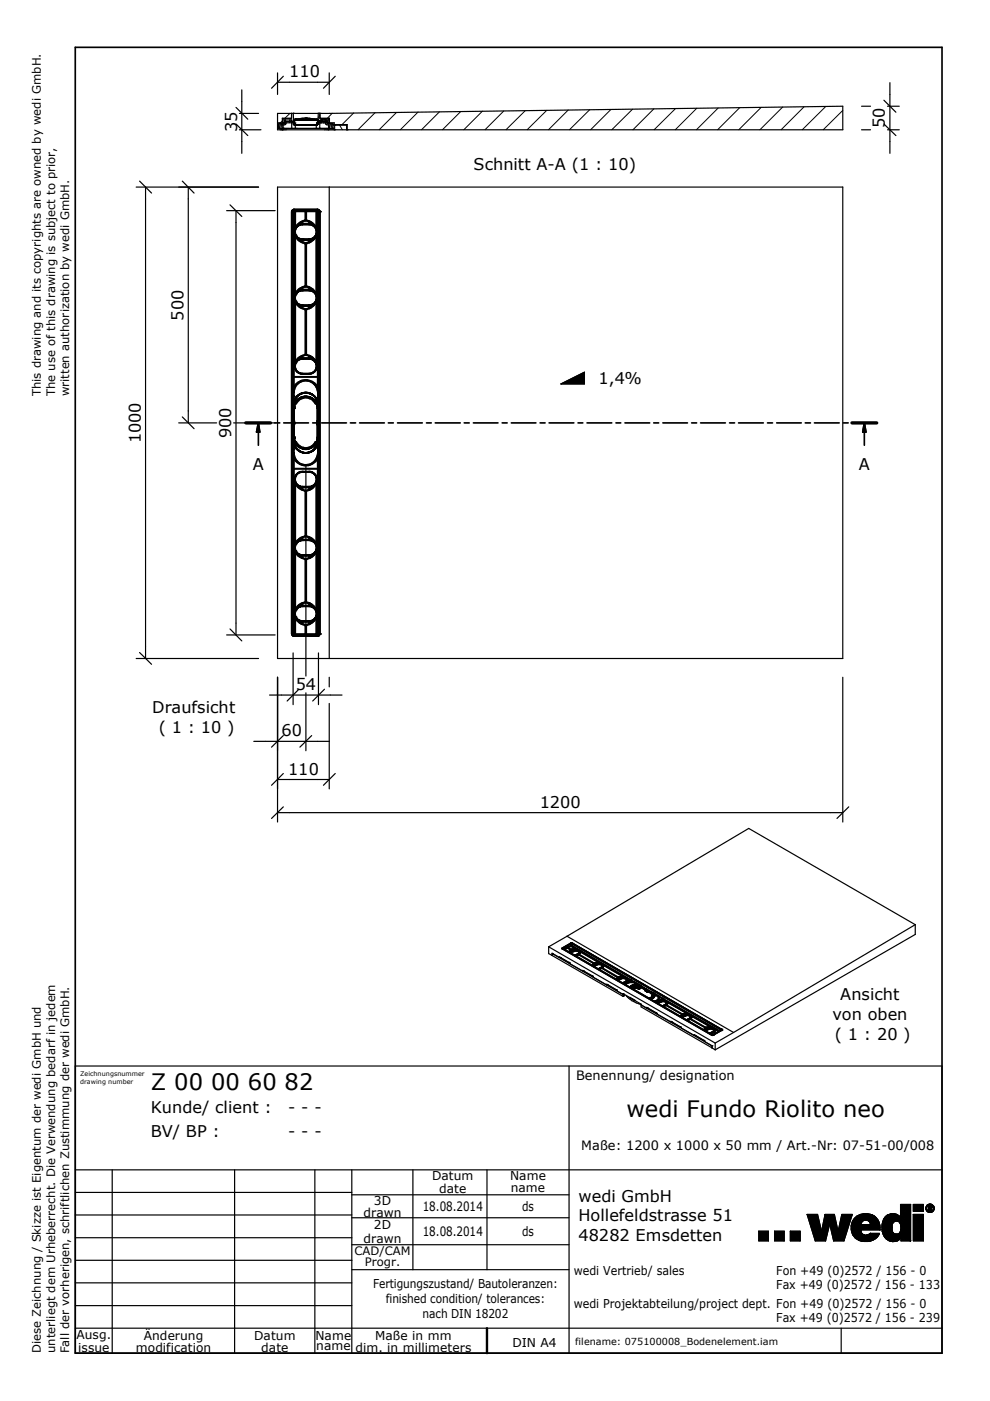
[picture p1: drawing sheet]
<svg xmlns="http://www.w3.org/2000/svg" width="210mm" height="297mm" viewBox="0 0 210 297" stroke-linecap="round" stroke-linejoin="round" font-family="sans-serif">
<defs><g id="words">
<g font-size="4.8">
<text x="32" y="231.1">Z 00 00 60 82</text>
<text x="132.8" y="236.8">wedi Fundo Riolito neo</text>
</g>
<g font-size="3.4">
<text x="61.3" y="16.4">110</text>
<text x="50.2" y="28" transform="rotate(-90 50.2 28)">35</text>
<text x="187.6" y="27.2" transform="rotate(-90 187.6 27.2)">50</text>
<text x="100.4" y="36">Schnitt A-A (1 : 10)</text>
<text x="38.9" y="68" transform="rotate(-90 38.9 68)">500</text>
<text x="126.9" y="81.4">1,4%</text>
<text x="29.8" y="94" transform="rotate(-90 29.8 94)">1000</text>
<text x="49" y="92.9" transform="rotate(-90 49 92.9)">900</text>
<text x="53.6" y="99.7">A</text>
<text x="182.1" y="99.7">A</text>
<text x="62.7" y="146.3">54</text>
<text x="32.3" y="151.1">Draufsicht</text>
<text x="33.7" y="155.3">( 1 : 10 )</text>
<text x="59.7" y="156.1">60</text>
<text x="61.1" y="164.2">110</text>
<text x="114.4" y="171.2">1200</text>
<text x="178.1" y="212.1">Ansicht</text>
<text x="176.5" y="216.3">von oben</text>
<text x="177" y="220.4">( 1 : 20 )</text>
<text x="32" y="236">Kunde/ client :</text>
<text x="61.1" y="236">- - -</text>
<text x="32" y="241">BV/ BP :</text>
<text x="61.1" y="241">- - -</text>
<text x="122.6" y="254.8">wedi GmbH</text>
<text x="122.6" y="258.9">Hollefeldstrasse 51</text>
<text x="122.6" y="263.1">48282 Emsdetten</text>
</g>
<g font-size="2.7">
<text x="122.1" y="229">Benennung/ designation</text>
<text x="123.2" y="243.9">Maße: 1200 x 1000 x 50 mm / Art.-Nr: 07-51-00/008</text>
<text x="89.6" y="256.8">18.08.2014</text>
<text x="110.7" y="256.8">ds</text>
<text x="89.6" y="262">18.08.2014</text>
<text x="110.7" y="262.1">ds</text>
</g>
<g font-size="2.6">
<text x="91.6" y="250.3">Datum</text>
<text x="108.2" y="250.3">Name</text>
<text x="77.1" y="258">drawn</text>
<text x="79.3" y="255.5">3D</text>
<text x="93.1" y="253">date</text>
<text x="108.3" y="252.7">name</text>
<text x="77.1" y="263.4">drawn</text>
<text x="79.3" y="260.6">2D</text>
<text x="79.1" y="273.1">Fertigungszustand/ Bautoleranzen:</text>
<text x="121.7" y="270.4">wedi Vertrieb/ sales</text>
<text x="164.6" y="270.3">Fon +49 (0)2572 / 156 - 0</text>
<text x="164.6" y="273.3">Fax +49 (0)2572 / 156 - 133</text>
<text x="81.8" y="276.2">finished condition/ tolerances:</text>
<text x="89.6" y="279.4">nach DIN 18202</text>
<text x="121.7" y="277.3">wedi Projektabteilung/project dept. Fon +49 (0)2572 / 156 - 0</text>
<text x="164.6" y="280.3">Fax +49 (0)2572 / 156 - 239</text>
<text x="16.2" y="283.9">Ausg.</text>
<text x="16.6" y="286.6">issue</text>
<text x="28.8" y="286.6">modification</text>
<text x="30.5" y="284.1">Änderung</text>
<text x="53.9" y="284.1">Datum</text>
<text x="55.4" y="286.6">date</text>
<text x="66.9" y="284.1">Name</text>
<text x="67.1" y="286.3">name</text>
<text x="75.4" y="286.6">dim. in millimeters</text>
<text x="79.5" y="284.2">Maße in mm</text>
<text x="108.6" y="285.6">DIN A4</text>
</g>
<g font-size="2.5">
<text x="8.7" y="84" transform="rotate(-90 8.7 84)">This drawing and its copyrights are owned by wedi GmbH.</text>
<text x="11.7" y="84" transform="rotate(-90 11.7 84)">The use of this drawing is subject to prior,</text>
<text x="14.7" y="84" transform="rotate(-90 14.7 84)">written authorization by wedi GmbH.</text>
<text x="75.1" y="266">CAD/CAM</text>
<text x="77.3" y="268.5">Progr.</text>
<text x="8.7" y="286.9" transform="rotate(-90 8.7 286.9)">Diese Zeichnung / Skizze ist Eigentum der wedi GmbH und</text>
<text x="11.7" y="286.9" transform="rotate(-90 11.7 286.9)">unterliegt dem Urheberrecht. Die Verwendung bedarf in jedem</text>
<text x="14.7" y="286.9" transform="rotate(-90 14.7 286.9)">Fall der vorherigen, schriftlichen Zustimmung der wedi GmbH.</text>
</g>
<text font-size="2" x="122" y="285.2">filename: 075100008_Bodenelement.iam</text>
<g font-size="1.4">
<text x="17" y="228.1">Zeichnungsnummer</text>
<text x="17" y="229.7">drawing number</text>
</g>
</g></defs>
<g fill="none" stroke="#000" stroke-width=".25">
<path d="M51.3 19v13.5M58.8 15.5v4.5M58.8 17.4h11M60.1 16.2l-2.5 2.5M69.8 15.5v4.5M71.1 16.2l-2.5 2.5M188.7 17.5v15M28.9 39.7h25.9M29.6 38.4l2.5 2.5M30.9 39.7v99.9M38.7 38.4l2.4 2.5M39.9 39.7v50"/>
<path d="M50 22.8l2.5 2.5M50 26.3l2.5 2.4M50.8 24h4M50.8 27.5h4.5M58.8 24h11l108.9-1.5v5h-119.9zM58.8 39.7h119.9v99.9h-119.9zM58.8 26h1.1M58.8 26.4h.3M58.8 26.5h.3M59.2 27.2h.1M59.7 26.5h.1M59.7 26.5h-.3l-.2 .7"/>
<path d="M59.7 26.5l.2 .7M59.9 27.2h.1M59.9 26.1h.1M59.9 27.5h.1M59.9 27.2v.3M60 27.2h.1M60 26.2h.1M60 26.1h.3M60 26l-.1 .1M60.3 26.1h.1M60.5 25.4v.4M61.5 25.4l-.1 .4"/>
<path d="M61.7 25.8h.1M61.7 25.8h.5M61.8 24v1.1h-1.8v1.1M61.8 25.1h-1.9v1.1M61.8 25.8v-.4h-1.5v.8h-1l-.2 .2M61.8 24v.1M61.8 26v1.2M61.8 24.1v.9M61.9 25.8h.1M61.9 25.8h-1.5l-.1 .2M62.1 25.8h.1M62.1 24h.1"/>
<path d="M62.2 25.7h.1M62.2 25.8h.1M62.2 24v.1M62.2 25.7v.1M62.2 25.7l-.1 .1M62.2 24.1v1.3M62.2 25.3v.1M62.2 26.4h.1M62.2 26.4v-.4h-1.6l-.1 .4-.5 .1v.7M62.2 25.4l.1 .1M62.3 25.6h.1M62.3 25.5h.1"/>
<path d="M62.3 25.5v.2M62.3 25.5l.1 .6h.1M62.4 25.6h.1M62.4 26.3v.3h4.9v-.3M62.4 26.2h.1M62.4 26.2l-.2 .2M62.5 25.4h.1M62.5 25.3h.1M62.5 26.1l-.1 .1M62.5 26.1h.1M62.5 26.1l.1 .3M62.6 27.2h.1"/>
<path d="M62.6 25.3h.1M62.6 26.4h.1M62.6 26.4h4.5M62.6 26.6v.6M64.9 25.1h.1M64.9 25h.1M64.9 25.1l-2.4 .2M64.9 25l-2.3 .3M64.9 25l2.3 .3M64.9 25.1l1.1 .1M66 25.1l1.1 .2M67.1 25.3h.1"/>
<path d="M67.1 26.6v.6M67.1 26.4h.1M67.1 26.1h.1M67.1 26.1v.3M67.2 25.3h.1M67.2 25.4h.1M67.2 26.1l.2 .3M67.3 25.6v.5h-.2M67.4 25.6h.1M67.4 25.7h.1M67.4 25.5v.2M67.4 25.5l-5.1 .1"/>
<path d="M67.4 26.4h.1M67.4 25.3v.2M67.5 25.7h.1M67.5 25.7v.1h.4M67.5 26h.1M67.5 24h.1M67.5 26h1.5l.1 .4 .5 .1 .1 1M67.5 26l-.1 .4M67.5 24l-.1 1.4h-5.2M67.5 25.7l.1 .1M67.8 27.2h.1M67.8 25.8h.1"/>
<path d="M67.8 25.8h1.5l.1 .4M67.8 24h.1M67.8 24v1.1h2v1.1M67.8 26v1.2M67.8 24.1l.1 1h1.8v1h-.3M67.9 25.8h.1M68 26h.1M68.2 25.4h.1M68.2 25.4h.8M68.2 25.4v.4M68.6 26h.1M69 25.4h.1"/>
<path d="M69.2 25.4l-.1 .4M69.2 25.8h.1M69.3 25.4h.1M69.3 25.4h-1.4l-.1 .4M69.3 25.4l.1 .7M69.4 26.1h.1M69.4 26.2h1.2v1h-11.5v-.8M69.4 26.1v.1M69.7 27.2h.1M69.7 26.2h.1M69.7 26v.2M69.7 26.1h.1"/>
<path d="M69.8 27.2h.1M69.8 39.7v99.9M69.8 26h1.1v.4M70.3 26.5h.1M70.3 27.2h.1M70.3 26.5h-.4l-.1 .7M70.3 26.5l.1 .7M70.4 27.2h.1M70.4 26.2h.1M70.5 27.2h.1M70.6 26.4h3v1.1M70.6 26.5h2.9v1"/>
<path d="M71 27.5h.1M71 26.5h.1M71 26.5v1M73.6 27.5h.1M182.7 27.5h1.9M182.7 22.5h1.9M187.4 26.3l2.5 2.4M187.4 21.3l2.5 2.5M188.2 27.5h2.5M188.2 22.5h2.5M48 44.7h10.3M48.8 43.4l2.5 2.5"/>
<path d="M50 44.7v89.9M61.9 44.6l.5-.2h4.9l.5 .4v89.7l-.4 .4h-5.2l-.3-.2-.1-.4v-89.3zM37.9 89.7h8M38.7 88.4l2.4 2.5M49.5 89.7h8.8M62.4 89.2l.1 .1v.7h-.1M62.5 85.7l-.1 .9v6.1l.1 .9M62.6 85.6h.1M62.6 93.6h.1M62.6 85.6h.1a2.36 2.36 0 0 1 4.2 0h.2M63 84a2.61 2.61 0 0 1 2.7-.6 2.61 2.61 0 0 1 1.7 2.2v8.1a2.64 2.64 0 0 1-2.1 2.3l-1.3-.1a2.76 2.76 0 0 1-1.7-2.2v-8.1l.1-.8zM64.9 98.9v44.4"/>
<path d="M67.1 85.6h.1M67.1 93.6h.1M67.1 85.6l.2 1v6.1l-.2 .9h-.1a4.3 4.3 0 0 1-2 1.3 2.43 2.43 0 0 1-2.2-1.2l-.3-.1M67.2 90h.1M67.3 89.2h-.1v.8M118.9 81.4l5-2.5v2.5zM28.9 139.6h25.9M29.6 138.3l2.5 2.5M48 134.6h10.3M48.8 133.3l2.5 2.6M62.1 138.4v11M67.5 138.4v11"/>
<path d="M53.8 157.2h16M57.1 147.4h15.4M58.8 143.6v30.7M60.1 156l-2.5 2.4M63.4 146.1l-2.5 2.5M64.9 146.9v12.3M66.1 156l-2.5 2.4M68.8 146.1l-2.5 2.5M69.8 143.6v2M69.8 149.1v18.2M178.7 143.6v30.7M58.8 165.3h11"/>
<path d="M58.8 172.3h119.9M60.1 164l-2.5 2.5M60.1 171.1l-2.5 2.4M71.1 164l-2.5 2.5M180 171.1l-2.5 2.4M120.2 198.5l-3.9 2.2M120.2 198.5l35.3 20.4M121.3 199.9l.1 .1M194.1 196v2.1l-42.5 24.5M194.1 196l-35.4-20.4-38.5 22.9M194.1 196l-38.6 22.9M116.3 200.7v1.5l.8 .4"/>
<path d="M116.3 200.7l35.3 20.4M117.1 202.6v-.5l1.5 .9M117.1 202.6h.1M117.1 202.2h.1M117.1 202.2l15 8.7 .1-.2M117.1 202.2v.4M117.1 202.6l15 8.6M118.6 203v-.1l4.9 3M118.7 202.9l-.1 .1M118.9 203l2 1.1M119.2 201l1.8-1 .3-.1 31.7 18.3v.3l-1.8 1h-.4l-31.6-18.3zM119.4 201.1h.1"/>
<path d="M119.4 201.1l31.6 18.3 1.9-1M121.8 202.6h.1M122.9 201.9v.1M122.9 202l-1.1 .6M122.9 201.8v.1M123.5 205.9v-.2l2.3 1.3M123.7 205.8l-.2 .1M123.8 205.9l2 1.1M125.8 207v.2l2.9 1.6M127.8 204.7l-.1 .3-.9 .4M128.7 208.8v-.1l2.2 1.3M128.8 208.7l-.1 .1"/>
<path d="M128.9 208.8l2 1.2M130.9 210v.1l1.2 .7 .1-.1M132 207.1h.1M132.1 211.2v-.5l5 3M132.3 210.8v.3l-.2 .1M132.7 211l1.3 1.2 1.9 .8M133 207.7l-.2 .2-.8 .5M133.7 209.1h.1M135.3 209.6h.1M135.3 209.5v.1M135.3 209.6h.3M135.5 209.4h.1"/>
<path d="M135.5 209.4h-.6l-.7 .3M135.6 209.3h.1M135.6 209.3l1.3 .7M135.6 209.3l-.1 .1M135.6 209.6h.1M135.6 209.6v-.3l-.2 .2h-.5l-.7 .2M135.8 209.1h.1M135.8 209.1a1.77 1.77 0 0 0-2.2 .2M135.8 209.1l2.3 1.3M135.9 213.1v.4l15.1 8.7M135.9 213.1l15.1 8.6M136 213.1h-.1"/>
<path d="M136.8 210h.1M136.8 210l.3 .1M136.8 210l.3 .2M136.9 210l.2 .1M137.1 210.1h.1M137.1 210.2h.1M137.1 213.7v-.1l2.3 1.3M137.1 210.1l1.2 .8v.3M137.2 210.2h.1M137.2 213.7h-.1M137.4 213.7l2 1.2M138.1 210.4h.1"/>
<path d="M138.1 210.4l.1 .1M138.2 210.5h.1M138.2 210.5l.6 .6M138.3 211.2h.1M138.3 211.2v.1zM138.5 211h.1M138.5 211l-.4 .5-.5 .1M138.6 211.5h.1M138.6 210.7h.1M138.7 210.9a.87 .87 0 0 1-.8 .9M138.8 211.1h.1M139.4 214.9v.1l2.8 1.7"/>
<path d="M140.7 213.2h.1M140.7 213.2l-.3 .1M141.2 212.9h.1M141.2 212.9l-.5 .3M141.4 212.6l-.2 .3M141.6 212.6h.1M142.2 216.7v-.2l2.3 1.3M142.4 216.6l-.2 .1M142.5 216.7l2 1.1M144.4 215.5h.1M144.5 217.8v.2l2.7 1.5M145.5 216.2h.1"/>
<path d="M145.8 216.2h.1M145.8 216.2h-.3M146.3 215.8h.1M146.3 215.8l-.5 .4M146.5 215.6h.1M146.5 215.6l-.2 .2M146.6 215.5l-.1 .1M147.2 219.5v-.1l2.2 1.3M147.3 219.5h-.1M147.4 219.5l2 1.2M149.3 218.3h.1M150.4 219.1h.1"/>
<path d="M150.8 218.9h.1M150.8 218.9l-.3 .2M151.3 218.7h.1M151.3 218.7l-.5 .2M151.5 218.4h.1M151.5 218.4l-.2 .3M152.9 218.4h.1M155.5 218.9l-3.9 2.2M16 226h183.7v60.9h-183.7zM120.6 226v60.9M149.4 220.7v.2l1.6 .8M151 221.7h.1"/>
<path d="M151 221.7v.5M151 222.2l.6 .4M151.6 221.1v1.5M16 257.6h58.6M16 252.8h58.6M16 248h183.7M23.8 248v38.9M49.7 248v38.9M66.8 248v38.9M74.6 258.2h46M74.6 253.3h46M74.6 248v38.9"/>
<path d="M87.5 248v21.2M103.3 248v21.2M16 276.8h58.6M16 272h58.6M16 267.2h58.6M16 262.4h58.6M74.6 269.2h46M74.6 263.9h46M16 281.6h183.7M178.4 281.6v5.3"/>
</g>
<g fill="none" stroke="#000" stroke-width=".35">
<path d="M16 10h183.7v276.9h-183.7zM61.9 44.9v89.5M62.1 44.9h.2M62.2 44.4h.1M62.3 44.4h.1M62.3 44.8h5.1v39.2M62.3 44.4l-.4 .3v89.8l.3 .4h5.2l.4-.3v-89.9l-.5-.3M62.3 44.4h5M62.4 44.7l-.1 40.9M62.4 44.7l-.3 .1v89.7l.2 .1h5.1l.1-.1v-89.7l-.2-.1M62.4 44.7h4.9M62.4 44.7l-.2 .1 .1 89.7"/>
<path d="M62.5 44.7v3.5M62.5 50.1v12.1M62.5 48.2l.2 .2M62.5 50.1l1 1 1.2 .6M62.5 49v.3M62.5 49.3l.1 .3M62.5 49.3l.2 .6M62.6 44.7v3.6l.8-.7M62.7 50l-.2 .1M62.7 50h.1M62.7 49.9l.3 .5 .4 .3M62.7 49.9v.1"/>
<path d="M62.7 48.4l-.2 .6M62.7 50l.8 .6M62.7 50l.1 .1M62.8 48.2l-.1 .1a1.6 1.6 0 0 0 0 1.7M62.8 50l.4 .5 .6 .2M62.9 48.1l-.2 .3M63 48a1.6 1.6 0 0 0-.3 1.8 1.6 1.6 0 0 0 1.4 1M63 47.9l-.1 .1M63.4 47.6v.1M63.4 47.6l.5-.2h1.9l.5 .2M63.4 47.7l.7-.2h1.4l.8 .2M63.4 47.7h.1"/>
<path d="M63.4 50.7l.7 .2h1.4l.8-.1M63.4 47.7l-.7 .7M63.4 50.7l.6 .1M63.5 50.6l-.1 .1M63.5 47.7l-.5 .2M63.5 50.6l.5 .2M63.8 47.6l-.8 .4M63.8 47.6h2.1l.7 .4M64 50.8h1.7M64.1 46.9l-.6 .3-1 1M64.1 46.9v.1M64.1 47v.6"/>
<path d="M64.1 47.5l-.3 .1M64.1 47l-.7 .6M64.7 44.7v2M64.7 51.7v8.9M64.7 46.7l-.6 .2M64.7 46.7h.2M64.7 46.7l.1 .1M64.7 51.7h.2M64.8 51.5a3.9 3.9 0 0 1-2.1-1.5l-.1 12.3 .3-.2M64.8 46.8h.1M64.8 51.5h.1M64.8 51.5l-.1 .2"/>
<path d="M64.8 46.8l-.7 .2M64.9 46.8l.6 .2M64.9 51.5v.2M64.9 44.7v2M64.9 51.7v8.9M64.9 46.7l.7 .2M64.9 46.7v.1M65.5 47l.8 .6M65.5 47v.6M65.5 50.7l.1 .7M65.5 50.7h-1.4v.7M65.5 47.5l.6 .2 .5 .3"/>
<path d="M65.6 46.9l.8 .5 .7 .8M65.6 51.4l-.7 .3M65.6 46.9l-.1 .1M66.3 47.7l.1 .1M66.3 47.7h.1M66.3 50.7l-.6 .1M66.3 50.7v.1M66.3 47.7l-.4-.2h-2.1l-.3 .2M66.3 47.6a1.86 1.86 0 0 1 .7 2.4M66.3 47.6v.1M66.3 50.8l-.6 .4-.8 .3M66.4 47.8l.4 .3"/>
<path d="M66.4 47.8l.2 .2M66.4 50.6l-.1 .1M66.6 48l.4 .4M66.6 50.4l-.2 .2M66.6 48l.4 .6M66.7 50.3l-.6 .4-.6 .1M66.8 50.3l-.5 .5M66.8 48.1l.1 .2M66.8 50.2l-.1 .1M66.8 50.1l-.4 .4M66.8 50a1.73 1.73 0 0 1-1.3 .7M66.9 50.2l-.1 .1"/>
<path d="M66.9 50.1l-.1 .1M66.9 50.1l.2-.1v12.3l-.3-.2M66.9 50v.2M67 48.4l.1 .6zM67 49.9v.1M67 49.9l-.1 .1M67 49.9l-.2 .2M67 50h.1v12.4h-.1l.1 .6v-.3M67 50l-.2 .1M67.1 44.7v3.6l-.2-.1M67.1 49.6v-.3l-.1 .6M67.1 48.9v.5l-.3 .9"/>
<path d="M67.1 44.7v3.6l-.1 .1M67.1 50.1a2.93 2.93 0 0 1-1.5 1.3M67.3 44.4h.1M67.3 44.7v.1M67.3 44.7h.1M67.4 44.9h.1M67.4 44.7v89.8M67.4 44.7v.1M67.4 44.7h-5.1l-.1 .2M67.4 44.8v89.7M67.8 44.9h.1M62.2 79.9h5.2"/>
<path d="M62.5 64.1v12.6M62.5 62.2l.2 .2-.2 .6M62.5 76.7l.1 .2M62.5 64.1l.9 .9 .7 .4M62.5 63l.2 .9M62.5 77.5v.3M62.5 78.1l.5 .8 .8 .4h2.1l1-.7M62.5 77.8l.1 .3M62.5 77.8l.1 .3 .4 .7M62.6 78.1l.4 .7M62.6 62.7l-.1 .3M62.6 76.9h.1"/>
<path d="M62.6 77.3a1.55 1.55 0 0 0 1.5 1.9M62.7 63.9l-.2 .2M62.7 76.9l-.2 .6M62.7 63.9l.1 .2M62.7 63.9l.6 .6 .8 .3M62.7 62.3a1.51 1.51 0 0 0 .2 1.9M62.7 64.1l-.1-.1v12.8M62.7 76.7l-.1 .1M62.7 64.1l.2 .2M62.8 76.7l-.3 .8v.6M62.8 64.1l.6 .6M62.9 62.1l-.1 .2"/>
<path d="M62.9 76.5l-.1 .2M63 78.8l.8 .4h2.1l.7-.4M63 64.4l.3 .2M63 78.8l1.1 .4M63.1 64.4l.3 .2M63.3 76.2l.7-.2h1.7l1.1 .6 .2 .4M63.3 76.2l-.6 .7M63.3 76.2l-.2 .2M63.3 64.6h.2M63.4 64.7l.5 .2h1.9l.5-.2M63.4 76.1l.1 .1M63.4 76.1l-.7 .6"/>
<path d="M63.4 64.7l.7 .6M63.4 61.6l.1 .1M63.4 61.6l-.5 .5M63.4 61.6l.7-.2h1.4l.8 .2M63.4 76.1l.6-.2h1.7l.6 .2M63.4 64.6l.7 .2h1.4l.8-.2M63.4 64.6v.1M63.5 61.7a1.58 1.58 0 0 0-.9 1.6 1.58 1.58 0 0 0 1.2 1.4h2.1l.5-.3M63.5 64.6l.3 .2 2.3-.1M63.5 76.2h-.2M63.5 64.6h-.1M63.5 61.7h.1"/>
<path d="M63.8 76.1l-.8 .4-.5 1M64.1 75.4v.7M64.1 60.9a2.79 2.79 0 0 0-1.5 1.3h-.1M64.1 60.9v.7M64.1 65.4l.6 .3M64.1 64.7v.6M64.1 79.2v.1M64.1 65.3v.1M64.1 61.6l-1 .3-.4 .5M64.1 61.6h1.4M64.1 79.2h1.4M64.1 76l-.1 .1"/>
<path d="M64.1 65.3l.7 .2M64.1 61.6a1.38 1.38 0 0 0-1.2 .6M64.7 75.1a5.1 5.1 0 0 0-2.2 1.6M64.7 65.7h.2M64.7 65.7v9.4M64.7 75.1h.2M64.7 75.1l.1 .2M64.7 60.6l-.6 .3M64.7 60.6h.2M64.7 60.6l.1 .2M64.8 65.5h.1M64.8 65.5l-.1 .2"/>
<path d="M64.8 75.3h.1M64.8 75.3l-.9 .3-.5 .5M64.8 60.8l-.9 .3-.5 .5M64.8 60.8h.1M64.9 60.8l.8 .3 .6 .5M64.9 65.5v.2M64.9 75.3l.8 .3 .6 .5M64.9 65.7v9.4M64.9 75.1l.7 .3M64.9 60.6l.7 .3M64.9 75.1v.2M64.9 60.6v.2"/>
<path d="M65.5 61.6l1.2 .4M65.5 61.6a1.38 1.38 0 0 1 1.3 .6M65.5 64.7v.6M65.5 79.2v.1M65.5 65.3l.1 .1M65.5 65.3l-.6 .2M65.5 76l.2 .1M65.6 60.9l.8 .5 .7 .8M65.6 65.4l-.7 .3M65.6 75.4l.7 .3 .8 1M65.6 60.9l-.1 .7M65.6 75.4l-.1 .7"/>
<path d="M65.8 76.1l.8 .4 .5 1M66.1 64.6l-.6 .2M66.1 79.1l-.6 .1M66.3 61.6h-2.3l-.5 .1M66.3 76.2l-2.5-.1-.3 .1M66.3 64.6v.1M66.3 64.6l-.2 .1M66.3 76.2l.5 .4M66.3 61.6a5.1 5.1 0 0 0-2.9 0l-.7 .7M66.3 61.6l.3 .3M66.3 64.7l-.8 .6M66.3 76.1l.5 .5"/>
<path d="M66.3 76.1v.1M66.3 61.6l.5 .4M66.3 61.6h.1M66.3 61.8l.6 .5M66.4 64.5l-.1 .1M66.7 62l.3 .4 .1 .8-.3 1M66.8 62v.1M66.8 62.1a1.74 1.74 0 0 1-.5 2.6M66.8 76.6l.4 .9M66.8 76.6l.3 .2M66.8 64.2l.3-.2v12.8M66.8 64.2l-.5 .4"/>
<path d="M66.8 64.2l-.4 .3M66.8 62.1v.1M66.8 76.8l-.9-.7h-2.1l-.8 .4-.3 .5M66.8 64l-.4 .4M66.8 62.3l.2 .3M66.9 76.8l.1 .1M67 63.9l.1 .1v12.9M67 76.9h.1M67 63.9l-.4 .4-.5 .3M67 63.9l-.1 .1M67 76.9l.1 .6M67.1 78.4l-.5 .4"/>
<path d="M67.1 63.6v-.3l-.1 .6M67.1 77.3a1.55 1.55 0 0 1-1.6 1.9M67.1 77.5v.3M67.1 78.1l-.1 .3M67.1 64.1l-.7 .8-.8 .5M67.1 77.8l-.5 1M67.2 77.8l-.1 .3M52.1 89.7h5.3M54.8 89.7l.3 1.9h-.7zM54.8 89.7v4.7M58.3 89.7h1M60.2 89.7h5.2"/>
<path d="M62.2 96h.1a2.56 2.56 0 0 0 2.6 2.6 2.56 2.56 0 0 0 2.5-2.6M62.2 97.2a3.6 3.6 0 0 0 2.7 1.5 3.1 3.1 0 0 0 2.5-1.5M62.2 99.4h5.2M62.2 82a3.3 3.3 0 0 1 3.2-1.4 3.2 3.2 0 0 1 2 1.4M62.2 83.3a2.57 2.57 0 0 1 2.3-2.5 2.57 2.57 0 0 1 2.8 1.8l.1 .7M62.2 84v11.3M62.2 85.7l.1 .7M62.3 93.5h.1M62.3 85.8h.1M62.3 93.6v.3M62.3 85.6l.1 8.5M62.3 92.9l-.1 .6"/>
<path d="M62.3 93.9l.1 40.7M62.3 94.1l.3 .4M62.3 92.7h.1M62.3 86.6h.1M62.3 84h-.1v11.3h.1M62.3 93.9l.1 .2M62.3 85.2h.1M62.4 94.1v.2M62.4 94.1h-.1M62.4 85.2l-.1 8.5 .1 .5v-.1M62.4 94.4l.4 .6M62.4 85.9v.3z"/>
<path d="M62.4 85v.2M62.4 85l-.1 .6M62.4 84.8l-.1 .4M62.5 93.5l-.1-.5 .2 .7M62.5 93.7l-.2-.7 .4 1.1M62.5 93.7l.2 .4M62.5 85.6l-.1 .3M62.5 84.7l-.1 .4M62.5 94.5l.4 .7M62.6 94.5l.1 .3M62.6 93.7l.1 .3M62.6 93.6l.6 .9 1.4 .6"/>
<path d="M62.6 93.6l.2 .4M62.6 94.8l.3 .3M62.7 94.1l.5 .6M62.7 94.8l.8 .8M62.7 94.8l.1 .2M62.7 94l.8 .8 .7 .3M62.7 85.2l-.4 1.1zM62.7 94l.3 .4M62.7 85.3l-.1 .3M62.7 84.3l-.3 .5M62.8 84.3l-.4 .7M62.8 85.3a2.42 2.42 0 0 1 4.3 .3"/>
<path d="M62.8 85.3l-.2 .3M62.8 95l.2 .3M62.8 95l.5 .5-.3-.3M62.9 95.2l.3 .3M62.9 95.1l.3 .4M62.9 94.2l.6 .5 1 .4M63 83.9l-.3 .6M63.2 84.8l-.5 .5M63.2 84.8l-.3 .2M63.2 94.7l1.1 .5M63.2 84.6l-.5 .6M63.2 95.5l.3 .1"/>
<path d="M63.3 83.8l-.2 .2M63.3 83.8l-.5 .5M63.4 95.5l.1 .2M63.4 84.6l-.9 1M63.5 95.5l.3 .3M63.5 95.6a2.72 2.72 0 0 0 1.9 .3M63.5 83.7h-.2M63.5 95.6l.1 .2M63.5 83.7l-.4 .2M63.5 83.7l-.8 .6M63.5 83.6l-.2 .2M63.6 84.4l-.4 .4"/>
<path d="M63.6 84.4a2.56 2.56 0 0 1 3.5 1.2M63.6 83.6l-.3 .2M63.6 83.6l-.1 .1M63.6 95.8l.5 .1M63.7 95.8l.8 .2-.7-.2M63.8 95.8h.1M63.8 84.4l-.6 .4M63.8 83.5l-.2 .1M63.9 84.2l-.7 .4M63.9 84.2l.7-.2 1.2 .2M63.9 83.4l-.4 .3M64 83.4a2.73 2.73 0 0 0-1.6 1.5"/>
<path d="M64 83.4l-.2 .1M64.1 84.2l-.5 .2M64.1 95.9l.2 .1M64.1 83.3l-.2 .1M64.1 100v.1M64.2 95.1l.3 .1M64.3 96h.3M64.3 83.3l-.8 .4M64.3 96h1M64.3 84.1l-.5 .2M64.3 84.1l1.2 .1M64.5 95.2h.8"/>
<path d="M64.6 83.2l.7 .1M64.6 84.1h-.3M64.6 84.1l1.2 .1M64.9 83.2l.7 .1 .7 .4M64.9 83.2l-.3 .1M64.9 83.2l-1 .2M64.9 83.2l.2 .1M65.1 96l.4-.1-.2 .1M65.1 83.3l.3 .1M65.1 83.3h-.8l-.7 .3M65.1 83.3l-1.1 .1M65.2 84.1l1.2 .5"/>
<path d="M65.3 83.3l1 .4M65.4 83.3l.6 .2M65.4 96h-.3M65.4 83.4l.5 .1M65.5 100v.1M65.6 95.1l-.3 .1M65.7 95.9l-.6 .1M65.7 83.4l.4 .2M65.8 84.2l1 .7M65.8 95a1.95 1.95 0 0 1-1.5 .2M65.9 95.8l-.5 .1M65.9 83.5l.4 .2"/>
<path d="M66 83.5l.4 .3M66 84.4l.4 .3M66 95.8l-.7 .2M66 95.8l-.3 .1M66.1 95.7l-.2 .1M66.1 94.9l-.3 .1M66.2 83.7l.2 .1M66.3 95.6l-.6 .3M66.3 83.7l.6 .6M66.3 95.6l-.7 .3M66.3 83.7l.3 .2M66.3 89.7h1.1"/>
<path d="M66.3 95.5l-.3 .3M66.4 95.5l-.5 .3M66.4 95.5l-.4 .2M66.4 83.8l.2 .2M66.4 84.7l.6 .6 .3 .9v7M66.4 84.6l.3 .3M66.4 95.5l-.1 .1M66.5 94.5l-.4 .4M66.5 94.5l-1 .5-1 .1M66.6 95.3l-.2 .2M66.6 84l.7 1.3M66.6 83.9l.5 .7 .3 1"/>
<path d="M66.6 83.9l.2 .3M66.6 84l.2 .2M66.7 84.9l.7 1.4M66.8 95.1l-.2 .2M66.8 84.1l.6 1.2M66.8 84.2l.3 .4M66.9 94.1l-.2 .2M66.9 84.3l.2 .4M66.9 94.8l-.3 .5M66.9 94.9v.1M66.9 93.9l-.4 .6M66.9 95l-.6 .6"/>
<path d="M67 94.1l-.9 .8M67.1 94.7l-.1 .1M67.1 94.7l-.7 .8M67.1 93.6l-.4 .7-.6 .4-1.1 .4h.3M67.1 93.6l-.2 .5M67.1 93.6l-.1 .5M67.1 94.5l-.7 1M67.1 84.7l.2 .3M67.1 94.6l-.2 .4M67.2 94.5l-.1 .1M67.3 94.1l-.1 .2M67.3 94.3l-.1 .2"/>
<path d="M67.3 93.2l-.2 .4M67.3 94.2v-.2l-.4 .8M67.3 85.1v.2M67.3 92.7h.1M67.3 86.6h.1M67.3 85.2l.1 .4-.1-.3M67.3 94.2l-.2 .5M67.3 92.9v.3M67.4 93l-.3 .7M67.4 94.1v1.2M67.4 94.1l-.1 .1M67.4 93.5h.1"/>
<path d="M67.4 93h.1M67.4 85.8h.1M67.4 86.3h.1M67.4 93.6v.5M67.4 84l-.1 1.2M67.4 85.3v8.6M67.4 95.3v39.1M67.4 93.7l-.3 .9M67.4 84h.1M67.4 93.6v.3M67.4 93.9v.3M67.4 93.9v.2"/>
<path d="M67.4 95.3h.1M67.4 85v.3M68.2 89.7h5.2M74.3 89.7h1.1M76.2 89.7h5.3M82.3 89.7h1.1M84.3 89.7h5.2M90.4 89.7h1M92.3 89.7h5.3M98.4 89.7h1.1M100.4 89.7h5.2M106.5 89.7h1"/>
<path d="M108.4 89.7h5.2M114.5 89.7h1.1M116.4 89.7h5.3M122.6 89.7h1M124.5 89.7h5.2M130.6 89.7h1M132.5 89.7h5.3M138.6 89.7h1.1M140.5 89.7h5.3M146.6 89.7h1.1M148.5 89.7h5.3M154.7 89.7h1"/>
<path d="M156.6 89.7h5.2M162.7 89.7h1.1M164.7 89.7h5.2M170.7 89.7h1.1M172.7 89.7h5.2M178.8 89.7h1M180.7 89.7h5.2M183.3 89.7l.3 1.9h-.7zM183.3 89.7v4.7M62.5 102.6v12.5M62.5 117.1v12.1M62.5 115.1l.1 .3"/>
<path d="M62.5 117.1l.2 .2a2.99 2.99 0 0 0 2 1.3M62.5 102.6l1 .9 1.2 .6M62.5 116.2l.1 .4M62.5 101.8l.2 .6M62.6 101.2a1.26 1.26 0 0 0 .3 1.5M62.6 101.2l-.1 .6M62.6 115.7v.9M62.6 116.6l.3 .7M62.6 116.6l.1 .3M62.6 115.4h.1M62.6 102.1l.1 .3M62.7 116.9l-.2 .2"/>
<path d="M62.7 102.4l-.2 .2M62.7 116.9l.1 .1M62.7 115.4l-.1 .3M62.7 102.4l.6 .6 .8 .3M62.7 100.9l-.1 .3M62.7 117l.2 .1M62.7 115.2l-.1 .1M62.8 115.2h-.1a1.58 1.58 0 0 0 0 1.8M62.8 102.5l.4 .4M62.9 117.1l.4 .4M62.9 117.1l.3 .4 .9 .2M62.9 115.1l-.2 .3"/>
<path d="M62.9 102.7l.3 .3M62.9 102.7l.5 .5M62.9 114.9l-.1 .2M63 117.4l.4 .3M63.2 114.8l-.3 .3M63.2 103l.2 .1M63.2 102.9l.6 .3h2.1l.5-.3M63.3 117.5l.2 .1M63.4 114.6l-.7 .6M63.4 114.6h.1M63.4 103.2l.7 .6M63.4 117.7l.5 .5 .9 .3"/>
<path d="M63.4 117.7l.5 .2 2.4-.2M63.4 114.6l.6-.2h1.7l.6 .2M63.4 103.2l.5 .2h1.9l.5-.2M63.4 103.1l.7 .2h1.4l.8-.2M63.4 114.6l-.5 .4M63.4 114.6l.1 .1M63.4 114.6l.6-.1h1.7l.9 .4M63.4 103.1v.1M63.5 103.1l-.9-.6v12.8M63.5 117.6l-.1 .1M63.5 114.7l.6-.2-.8 .3M63.5 114.7l-.6 .4"/>
<path d="M63.5 103.1h-.1M63.5 103.1l.3 .2 2.3-.1M63.5 117.6l.5 .2h1.7l.6-.2M63.5 100.1l-.3 .1-.5 .7M63.5 100.1l-.8 .8M63.8 117.7l-1.2-.7v12.3l.8-.8M64.1 113.9v.7M64.1 113.9l-.7 .4-.9 .8M64.1 103.8v.1M64.1 103.2v.6M64.1 117.6v.8M64.1 114.6a1.62 1.62 0 0 0-1.2 2.5"/>
<path d="M64.1 100.1a1.63 1.63 0 0 0-1.2 2.6M64.1 114.6h1.4M64.1 103.8l.7 .2M64.1 100.1h1.4M64.7 104.1v9.5M64.7 118.6l.1 9.2M64.7 113.6h.2M64.7 113.6l-.6 .3M64.7 118.6h.2M64.7 113.6l.1 .1M64.7 104.1h.2M64.8 118.5h.1"/>
<path d="M64.8 118.5l-.1 .1M64.8 113.7l-.9 .4-.5 .5M64.8 113.7h.1M64.8 104h.1M64.8 104l-.1 .1M64.9 113.7l.8 .4 .6 .5M64.9 118.5v.1M64.9 104v.1M64.9 104.1v9.5M64.9 118.6v9M64.9 113.6l.7 .3M64.9 113.6v.1"/>
<path d="M65.5 103.2v.6M65.5 117.6l.1 .8M65.5 100l-2 .1M65.5 100l.6 .1M65.5 103.8l-.6 .2M65.5 103.8l.1 .1M65.5 100.1a1.56 1.56 0 0 1 1.5 1.1 1.56 1.56 0 0 1-.6 1.7M65.5 114.6l.6 .1 .7 .6M65.6 113.9l-.1 .7M65.6 113.9l.8 .5 .7 .7M65.6 103.9l-.7 .2M65.6 118.4l-.7 .2"/>
<path d="M66.1 100.1l.5 .4M66.1 103.1l-.6 .2M66.3 114.6l-.8-.1a1.57 1.57 0 0 1 1.6 .9 1.57 1.57 0 0 1-.3 1.7M66.3 103.1v.1M66.3 114.6l.3 .3M66.3 117.6v.1M66.3 117.6l-2.3 .1M66.3 103.1l-.2 .1M66.3 114.6l.8 .7M66.3 103.2l-.8 .6M66.3 114.6h.1M66.3 117.7l-.6 .5-.8 .3"/>
<path d="M66.3 117.5v.1M66.4 103l-.1 .1M66.4 103h-.1M66.5 117.5l-.2 .1M66.6 100.5l.6 1-.1-.3a1.55 1.55 0 0 0-1.2-1.2h-2.1a1.63 1.63 0 0 0-1.3 1.2M66.6 100.5l.4 .4M66.6 117.4l-.3 .3M66.6 117.4l-1.1 .3M66.6 114.9l.2 .2M66.8 102.8l.3-.3v12.8M66.8 117.3l.3-.3v12.3l-.3-.3M66.8 102.8l-.7 .3"/>
<path d="M66.8 102.8l-.5 .4M66.8 115v.1M66.8 117.1l-.2 .3M66.8 115.1a1.64 1.64 0 0 1-.9 2.5h-2.1l-.6-.2-.4-.4M66.8 102.7v.1M66.8 102.7l-.4 .3M66.8 117.1l-.4 .4M66.8 115.1l.2 .3M66.9 102.5l-.1 .2M66.9 115.3l.1 .1M67 116.9h.1v12.4h-.1M67 115.4h.1"/>
<path d="M67 102.4h.1v13M67 102.4l-.6 .6M67 115.4l.1 .6M67 116.9l-.2 .2M67.1 102.1l-.1 .3M67.1 101.2v.9l-.3 .6M67.1 117.1l-.8 .9-.7 .4M67.1 102.6l-.8 .9-.7 .4M67.1 101.8l-.1 .6M67.1 116.3l-.1 .6M67.1 116.2l-.1 .6-.6 .7M62.1 134.4l5.2 .1"/>
<path d="M62.2 134.4l.1 .1M62.5 131.1v3.4M62.5 129.2l.2 .1M62.5 131.1l1 1 .6 .3M62.6 130.6l.1 .3M62.6 130.6a1.65 1.65 0 0 0 1.5 1.1M62.7 129.3l-.2 .5 .2 1.1M62.7 130.9l-.2 .2M62.7 130.9l.7 .8M62.7 129.3v.1M62.7 129.4l-.1 1.2M62.7 130.9l.1 .2 1 .6"/>
<path d="M62.7 130.9h.1M62.7 129.4l.3-.5 .8-.4h2l.8 .4 .4 .5M62.7 130.8l.6 .7M62.9 131.3l-.3-.4v3.6M62.9 129l-.2 .4M62.9 129l-.2 .3M63 131.4l.8 .3M63.2 128.8l-.3 .2M63.3 131.5l.2 .1M63.3 128.7l-.1 .1M63.4 128.5l.1 .2M63.4 131.7l.7 .5"/>
<path d="M63.4 131.7l.6 .2h1.7l.6-.2M63.4 128.5l.5-.1 2.4 .1M63.5 131.6l-.1 .1M63.5 128.7h-.2M63.5 131.6h.1M63.5 131.6l.3 .1M63.6 128.6l-.1 .1M63.6 128.6l-.3 .1M63.6 128.6l.5-.2a3.6 3.6 0 0 1 2.2 .3l.5 .3M63.8 131.7h2.1M63.8 128.5l-.2 .1M64 131.7h.1"/>
<path d="M64.1 127.8v.8M64.1 127.8l-.9 .6-.7 .8M64.1 132.4l.6 .2M64.1 131.7v.5M64.1 132.2l.7 .3M64.1 132.2v.2M64.1 131.7h1.4M64.7 132.6v1.9M64.7 132.6h.2M64.8 127.8l-.9 .3-.5 .4M64.8 132.5h.1M64.8 132.5l-.1 .1"/>
<path d="M64.8 127.8h.1M64.9 127.8l1 .4 .4 .3M64.9 132.5v.1M64.9 132.6v1.9M64.9 127.6l-.8 .2M64.9 127.6l.7 .2M64.9 127.6v.2M65.5 131.7v.5M65.5 132.2l.1 .2M65.5 132.2l-.6 .3M65.6 127.8l-.1 .8M65.6 127.8l.6 .4 .9 1"/>
<path d="M65.6 132.4l-.7 .2M65.7 128.5l.2 .1M65.7 131.7h-.2M65.9 128.6l.5 .2M66.3 131.6h.1M66.3 128.7l-2.5-.1a1.6 1.6 0 0 0-1.1 2.1M66.3 128.7h.1M66.3 131.6l-.4 .1M66.3 131.6v.1M66.3 128.5l.5 .6M66.3 128.5v.2M66.3 131.7l-.8 .5"/>
<path d="M66.4 131.5l-.1 .1M66.4 131.5l-.6 .2M66.4 128.8l.3 .2M66.4 128.8l.6 .6M66.4 131.4l-.9 .3M66.6 131.3l-.2 .1M66.6 131.3l-.3 .3M66.7 129l.1 .1M66.8 129.1v.1M66.8 129.2l.3 .9a1.76 1.76 0 0 1-.7 1.4M66.8 131.1l-.4 .4M66.9 131.1l.2-.2v3.6"/>
<path d="M66.9 131v.1M66.9 131.1h-.1M66.9 129.2l.1 .1M67 129.4l.1 .6M67 129.4l.1 .3M67 130.9h.1v3.6M67 129.3l.2 .5-.2 1.1M67 129.3v.1M67 130.9l-.7 .8M67.1 130.6l-.5 .7M67.1 131.1l-.8 .9-.7 .4M67.1 130.3l-.1 .6"/>
<path d="M67.3 134.5v.1M67.4 134.4h.1M67.4 134.4l-.1 .1M67.4 134.5h-5.1M67.8 134.4h.1M121.3 200l31.7 18.3M121.3 200h-.3l-1.7 1v.2M121.3 200h.1M121.4 200h.1M119 203.1h.1M119.3 201.2l31.6 18.3h.3l1.8-1.1v-.1M119.3 201.2h.1"/>
<path d="M119.4 201.1l31.6 18.3M119.4 201v.1M119.8 201.3l.5-.3 .6 .3M120.2 200.9l-.5 .4M120.2 200.9l.2 .1M120.3 200.9h-.1M120.3 200.9l.1 .1M120.3 200.9h.1M120.4 201l.6 .3M120.6 204v.1M120.7 201.9h.1M120.8 201.6l-.2 .2"/>
<path d="M120.8 201.6h.1M120.9 201.6l-.1 .4M120.9 201.6l.1 .1M120.9 201.3l-.1 .3M120.9 201.3l.1 .1M120.9 201.8l-.1 .1M121 201.7l-.2 .3M121 201.3h-.1M121 201.3h.1M121 201.7v.3l.5-.3M121 201.8h.1M121 201.4l-.1 .2"/>
<path d="M121 201.3h1.3M121 200.5l-.7 .4M121 200.5h.1M121 200.5l.1 .1M121 201.3v.1M121 201.8l-.2 .2M121.1 200l-1.7 1M121.1 200l.1 .1M121.1 200.5l12.5 7.2M121.1 200.5v.1M121.1 200.6l1.2 .7M121.1 200.6l-.7 .4"/>
<path d="M121.2 200.1l-1.8 1M121.2 200.1v.5M121.2 200.1l31.7 18.3-1.9 1M121.2 200.6l12.4 7.2M121.2 200.6h-.1l1.2 .7M121.3 201.3l1 .1M121.3 201.3h-.3M121.3 201.3l.2 .2M121.5 201.5h.1M121.5 201.5l-.5 .3M121.5 201.5v.2M121.5 201.7a1.05 1.05 0 0 1 1.2 0"/>
<path d="M121.5 201.7l.8-.1 .4 .2M121.5 201.7l-.6 .4M121.8 201.3v.1M121.8 201.3l-.8 .4M121.8 201.3l-.3 .2M121.8 202.6h.1M121.9 201.3l-.4 .2M122 201.3h.1M122 202.5l-.2 .1M122.1 202.5l-.2 .1M122.1 202.5h-.1M122.2 202.4l-.1 .1"/>
<path d="M122.2 202.4l.1 .1M122.3 201.4h.1M122.3 201.4l.4 .1 .2 .2M122.3 201.3h.1M122.3 201.3l.6 .4M122.3 201.3v.1M122.3 202.5l-.4 .1M122.3 202.5h-.2M122.6 202.4h.2M122.6 202.4h.1M122.6 202.4l-.3 .1M122.7 202.4l3.2 1.9"/>
<path d="M122.7 202.4l-.4 .1M122.7 201.8l.2 .2M122.7 201.7l.2 .2M122.7 202.1l.1 .1M122.7 202.1l-.5 .3M122.8 202.4l3.1 1.8M122.8 202.4h-.1M122.8 202.2h.1M122.8 202.2l-.1 .2M122.9 201.8h.1M122.9 201.7h.1M122.9 201.7v.3"/>
<path d="M122.9 202h.1M122.9 202l-.2 .1M122.9 202.2l-.1 .2M122.9 201.7l4.3 2.5M122.9 201.7v.5M122.9 202l-.1 .2M123 201.7l4.3 2.5M123 201.7h-.1M123.9 205.9v.1M125.6 206.9v.1M125.7 204.5l-.1 .2M125.7 204.5h.1"/>
<path d="M125.8 204.5l.1 .1M125.8 204.5l-.1 .3M125.9 204.3h.1M125.9 204.3l-.2 .2M125.9 204.9h.1M125.9 204.3l-.1 .2M125.9 204.6l-.1 .3 .2-.3M125.9 204.2v.1M125.9 204.2l.1 .1M125.9 204.6h.1M126 204.6v.3M126.2 204.1l.1 .1"/>
<path d="M126.2 204.1l-.3 .1M126.2 204.1l1 .1M126.3 204.2l.1 .1M126.3 204.2l-.3 .1M126.3 204.2h.4M126.4 204.3h1.1l.3 .2M126.4 204.3h.1M126.4 204.3l-.7 .5M126.4 204.3v.3M126.4 204.6h.1M126.4 204.3l-.5 .3M126.4 204.6l-.4 .3"/>
<path d="M126.5 204.6l-.5 .3M126.7 204.3l-.7 .3M126.7 204.2h.6M126.7 204.2v.1M126.7 204.2l-.3 .1M126.9 204.2l-.2 .1M127 205.4h-.2h.5M127.1 205.3l.2 .1M127.1 205.3l-.3 .1M127.2 204.2l.1 .1M127.3 204.2v.1M127.3 204.2h-.1"/>
<path d="M127.3 204.3l.4 .2M127.3 205.4h.1M127.3 205.4l-.4 .1M127.5 204.5l.3 .4M127.5 204.5l-.7-.1-.4 .2M127.5 204.5l.3 .2M127.5 204.5l-1 .1M127.6 205h.1M127.6 205.2h.1M127.6 205.2v.1M127.6 205.2l-.3 .2M127.6 205l.2 .1"/>
<path d="M127.6 205.3l3.5 2M127.6 205.3l-.3 .1M127.6 205l-.5 .3M127.7 205.2l3.4 2M127.7 205.2l-.1 .1M127.7 204.5l.1 .1M127.8 205.1h.1M127.8 204.5v.1M127.8 205.1l-.2 .1M127.8 204.6h.1M127.8 204.6v.1M127.8 204.9h.1"/>
<path d="M127.8 204.9l-.2 .1M127.8 204.8l.1-.3-.1 .4M127.8 205.1l-.1 .1M127.8 204.9v.2M127.9 204.6l4.4 2.6M127.9 204.6l-.1 .5M127.9 204.6l4.5 2.5M127.9 204.6h.1M129 208.9h.1M130.7 209.8v.1M130.8 207.4l.1 .1M130.8 207.4l-.1 .3"/>
<path d="M130.9 207.5l.2 .1M130.9 207.5l-.1 .3M131 207.7l-.1 .1M131.1 207.2l-.3 .2M131.1 207.2v.1M131.1 207.6v.2M131.1 207.8h.1M131.1 207.8l-.1 .1M131.1 207.3l-.2 .2M131.1 207.8v.1M131.4 207.1l-.3 .1M131.4 207.1l.9 .1"/>
<path d="M131.4 207.1l.2 .2M131.6 207.5v.1M131.6 207.5l-.5 .3M131.6 207.3l-.5 .3M131.6 207.3v.2M131.6 207.6l-.5 .2M131.9 207.3h.5M131.9 207.2v.1M131.9 207.2l-1 .6 .2-.2M131.9 207.3l-.9 .4M131.9 207.2l-.3 .1M131.9 207.4a.86 .86 0 0 1 1 .4"/>
<path d="M131.9 207.4l-.3 .1M132 207.4l-.4 .2M132 207.2h-.1M132.2 208.3h.1M132.2 208.3l-.2 .1M132.2 207.2h.1M132.2 210.7v.5M132.4 207.1v.1M132.4 207.2l.6 .4-.2 .4M132.4 207.1l-.1 .1M132.4 207.2v.1M132.4 207.3l.6 .4"/>
<path d="M132.4 207.2l-1.3 .1M132.4 207.2h.1M132.7 207.5l.3 .3M132.7 208h.1M132.8 208l-.6 .3M133.6 211.5l1.1 .6M133.6 207.7h.1M133.6 207.8l-1.4 .8M133.6 207.7v.1M133.6 207.8l.8 .4M133.6 209.2v.1M133.6 207.7l.8 .5"/>
<path d="M133.9 209l-.3 .2M134.2 208.9h1.3M134.2 208.9l-.6 .3M134.3 209.5l-.2 .1M134.4 208.8l-.2 .1M134.4 208.2l.6 .4M134.4 208.2l.1 .1M134.4 208.2h.1M134.4 208.2l-1.1 .1-.7 .5M134.5 209.5l.8-.1 .2 .1M134.5 208.3l.2 .1M134.6 208.8h.3"/>
<path d="M134.7 209l-.8 .5M134.7 209l1.2 .2M134.7 209h.6M134.8 208.4l-1.3-.1-.6 .2-.3 .3M134.8 208.4h.1M134.8 208.4l.2 .3M135 208.8l.6 .2M135 208.6l2.1 1.2M135 208.6l.6 .4M135 208.6v.1M135 208.7l.5 .2M135.1 208.8h-.5l-.7 .2"/>
<path d="M135.2 208.8l.4 .2M135.3 209.6h.3M135.4 209.5h-.5l-.7 .2M135.4 209.5h.1M135.4 208.9h.1M135.5 208.9l.1 .1M135.5 209.5h-.1M135.6 209.4l-.6-.1-.7 .2M135.6 209h.1M135.6 209a1.72 1.72 0 0 0-1.7 .5M135.6 209l.2 .2M135.6 209l.2 .1"/>
<path d="M135.6 209.3l-.1 .2M135.6 209.1l.3 .1M135.6 209l.3 .2M135.7 209l.1 .1M135.8 209.2h.1M135.8 209.1v.1M135.9 209.2h.1M135.9 209.2l2.3 1.2M135.9 209.2l1.1 .6M135.9 209.4v-.3l2.3 1.4M136.8 210v.1M136.8 210.1h.1"/>
<path d="M136.8 210.1l.3 .1M137 209.8l1.1 .7M137 209.8l1.1 .6M137.1 209.8h-.1M137.1 209.8l2 1.1M137.1 209.8h.1M137.1 209.8l1.9 1.1M137.1 210.1v.1M137.2 210.2h-.1M137.5 213.8h.1M138 211.8h-.2M138.1 211.5l.2-.1z"/>
<path d="M138.1 210.4l.1 .1M138.1 210.4h.1M138.1 210.4v.3M138.1 210.5l.2 .1M138.2 210.4l.2 .2M138.2 210.4v.1M138.2 210.5l.1 .1M138.2 210.5l.3 .3M138.2 210.5l.2 .1M138.3 211.4l-.7 .2M138.3 210.6v.1M138.3 211.2h.1"/>
<path d="M138.3 211.2v.1M138.3 210.6l.1 .2M138.3 210.5l.2 .1M138.3 210.6h.2M138.3 210.7l.2 .2M138.3 211l.1 .2M138.4 211.2l-.1 .2M138.4 211.6l-.4 .2M138.4 210.6l.2 .1M138.4 210.8l.1 .1M138.4 210.6l.6 .3M138.5 210.6l.2 .3"/>
<path d="M138.5 210.6v.1M138.5 210.8v.3M138.5 211l-.2 .3M138.5 211.5l-.5 .3M138.6 210.7l.2 .3M138.6 210.7l.1 .2M138.6 210.7l.2 .1M138.7 211h.1M138.7 211.3l-.4 .3M138.7 210.9v.4M138.7 210.9l.1 .1M138.8 211.2l-.2 .3-.7 .3h.1"/>
<path d="M138.8 211.1v.1M138.8 211v.2M138.9 210.8l.1 .1M139 210.9h.1M139 212.2l-.3 .1M139 210.9l.3 .2M139 212.3h-.2M139.1 210.9h-.1M139.1 210.9l.2 .1M139.2 214.8h.1M139.3 211.1a.6 .6 0 0 1 .3 .6 .6 .6 0 0 1-.6 .5M139.3 211.1h.1"/>
<path d="M139.3 211.1l1.2 .7M139.3 211l.4 .2M139.3 211v.1M139.5 212.5l-.1 .2M139.5 212.5v.2M139.5 212.7h.1M139.7 211.2l.8 .5M139.7 211.2v.7l-.7 .4M140 212.4h.1M140 212.3l-.6 .4M140 212.4l-.5 .3M140 212.3v.1"/>
<path d="M140.1 212.4l.9-.1 .2 .1 .2 .3M140.1 212.4l-.5 .3M140.4 213.3h.2M140.5 211.8l-1.4 .7M140.5 211.8l12 6.8M140.5 211.7l12 6.9M140.5 211.7v.1M140.7 213.2h.1M140.7 213.2l-.1 .1M140.8 212.1l-.6 .1-.7 .3M140.8 212.1l.4 .2M140.8 212.1l-.8 .2"/>
<path d="M140.8 212.1l.2 .1M140.9 213.3l-.4 .1M140.9 213.2v.1M140.9 213.2l-.4 .1h.1M140.9 213.2l-.3 .1M141.1 212.3h-.7l-.4 .1M141.1 212.4l.3 .3M141.2 212.3l.2 .2M141.2 212.2l.3 .3M141.2 213.1h.1M141.2 213.1l-.3 .1M141.2 212.9l-.5 .3"/>
<path d="M141.2 212.9h.1M141.2 213.1l3.4 2M141.2 213.1l-.3 .2M141.3 212.9l-.6 .3M141.3 212.9h.1M141.3 213.1l3.4 1.9M141.3 213.1h-.1M141.3 212.9h-.1M141.4 212.4h.1M141.4 212.4v.5M141.4 212.5v.1M141.4 212.7h.1"/>
<path d="M141.4 212.9l-.2 .2M141.4 212.7l-.1 .2M141.4 212.9v.1M141.4 213l-.1 .1M141.5 212.5l4.4 2.5M141.5 212.4v.1M141.5 212.5l4.5 2.5M141.5 212.5l-.1 .5M142.6 216.7v.1M144.3 217.7v.1M144.4 215.3l-.1 .3M144.4 215.3l.2 .1"/>
<path d="M144.6 215.1l-.2 .2M144.6 215.1h.1M144.6 215.4h.1M144.6 215.1l-.2 .5 .2-.1M144.7 215.4l-.2 .2 .2-.1M144.7 215.4v.1M144.7 215l-.1 .1M144.7 215v.1M144.7 215.5v.2M144.7 215.1h-.1M144.7 215.7h-.1M144.9 215h-.2"/>
<path d="M144.9 215h1M144.9 215l.3 .2M145 215l1 .1M145 215l-.3 .1M145.2 215.2h.1M145.2 215.2v.2l-.5 .3M145.2 215.2l-.5 .3M145.3 215.1l-.6 .3M145.4 215.3l-.8 .4M145.4 215.3l.4-.1 .5 .2M145.5 215.1h.5M145.5 215.1l-.9 .3"/>
<path d="M145.5 215.3h-.1M145.6 215.3l.7 .1M145.7 215l-.5 .2M145.7 216.2l-.2 .1 .3-.1M145.7 216.2h.1M145.7 216.2h-.2M145.8 215v.1M145.9 215l.1 .1M145.9 215.1h.1M146 215.1l.3 .1 .2 .2M146 216.2h.1M146 216.2l-.4 .1"/>
<path d="M146 215.1h.1M146 216.2h-.2M146.1 215.1l.5 .4M146.3 216.1l-.3 .1M146.3 215.8l.2 .1M146.3 215.4l.2 .2M146.3 216.1l3.2 1.8M146.3 215.8l-.6 .4M146.3 215.8l-.5 .4h.2M146.4 216l3.2 1.8M146.4 216l-.1 .1M146.4 215.8h-.1"/>
<path d="M146.5 215.9l-.2 .2M146.5 215.9h.1M146.5 215.4h.1M146.5 215.6h.1M146.5 215.6l-.1 .2M146.6 215.9l-.2 .1M146.6 215.4l4.3 2.4M146.6 215.4v.5M146.6 215.4l-.1 .2M146.6 215.4v.2M146.6 215.6l-.1 .2M146.6 215.6l-.1 .3"/>
<path d="M147.5 219.6h.1M149.4 218.4h.1M149.4 218.4v.1M149.4 218.1l-.1 .3M149.4 218.1h.1M149.4 218.1l.2 .1M149.4 218.1v.3M149.5 217.9h.1M149.5 217.9l-.1 .2M149.6 218.2l-.2 .2M149.6 218.2v.1M149.6 217.9l-.2 .2"/>
<path d="M149.6 218.3l-.2 .1M149.6 218.3h.1M149.6 217.8l-.1 .1M149.6 217.8v.1M149.6 218.5v.1M149.6 218.3v.3M149.6 217.9h.1M149.9 217.8l.2 .2M149.9 217.8h.8l.6 .2 .2 .2-.6-.3M149.9 217.8h-.3M150.1 218l-.7 .4M150.1 218l.1 .2"/>
<path d="M150.1 218l-.5 .3M150.1 218h.1M150.2 218.2l-.6 .3M150.2 217.9l-.1 .1M150.2 217.9h.2M150.2 217.9l-.6 .3M150.4 217.9h-.2M150.5 218.1l-.9 .5M150.5 218.1l-.3 .1M150.5 218.1h.4M150.5 217.8l-.1 .1M150.8 218.9l-.4 .2 .6-.1"/>
<path d="M150.8 218.9l.2 .1M150.9 217.8v.1M150.9 217.8h.1M150.9 217.8l-1.3 .1M150.9 218.1l.6 .3-.2 .3M150.9 217.9h.1M150.9 217.9l-.8 .1M150.9 218.1l.6 .4M151 219l-.5 .1M151 219h.1M151 219.4h.1M151.3 218.9l.3 .2"/>
<path d="M151.3 218.9l-.3 .1M151.3 218.9h.1M151.3 218.7h.1M151.3 218.7l-.5 .2M151.3 218.7l-.8 .4M151.3 218.7h.2M151.3 218.9l.4 .2M151.5 218.2h.1M151.5 218.2v.4l-.2 .3M151.5 218.5h.1M151.5 218.2l.1 .4-.3 .3M151.5 218.5l-.2 .2"/>
<path d="M151.6 218.2l.8 .5M153 218.2v.1M149.3 220.6h.1"/>
</g>
<g fill="#000">
<circle cx="61.8" cy="44.9" r=".18"/>
<circle cx="62.2" cy="44.9" r=".18"/>
<circle cx="62.4" cy="44.7" r=".18"/>
<circle cx="62.5" cy="44.7" r=".18"/>
<circle cx="62.6" cy="44.7" r=".18"/>
<circle cx="62.6" cy="50" r=".18"/>
<circle cx="62.7" cy="49.9" r=".18"/>
<circle cx="64.1" cy="50.8" r=".18"/>
<circle cx="64.1" cy="47.5" r=".18"/>
<circle cx="64.7" cy="44.7" r=".18"/>
<circle cx="65.5" cy="50.8" r=".18"/>
<circle cx="65.5" cy="47.5" r=".18"/>
<circle cx="66.3" cy="47.7" r=".18"/>
<circle cx="67" cy="49.9" r=".18"/>
<circle cx="67.1" cy="50" r=".18"/>
<circle cx="67.1" cy="44.7" r=".18"/>
<circle cx="67.3" cy="44.7" r=".18"/>
<circle cx="67.4" cy="44.9" r=".18"/>
<circle cx="67.5" cy="44.9" r=".18"/>
<circle cx="67.8" cy="44.9" r=".18"/>
<circle cx="62.6" cy="64" r=".18"/>
<circle cx="62.6" cy="76.8" r=".18"/>
<circle cx="62.6" cy="62.3" r=".18"/>
<circle cx="62.7" cy="63.9" r=".18"/>
<circle cx="62.7" cy="62.4" r=".18"/>
<circle cx="62.7" cy="76.9" r=".18"/>
<circle cx="63.5" cy="76.2" r=".18"/>
<circle cx="64.1" cy="61.5" r=".18"/>
<circle cx="64.1" cy="76.1" r=".18"/>
<circle cx="64.1" cy="64.8" r=".18"/>
<circle cx="64.1" cy="79.2" r=".18"/>
<circle cx="64.1" cy="61.6" r=".18"/>
<circle cx="64.1" cy="76" r=".18"/>
<circle cx="65.5" cy="61.6" r=".18"/>
<circle cx="65.5" cy="76.1" r=".18"/>
<circle cx="65.5" cy="76" r=".18"/>
<circle cx="65.5" cy="64.8" r=".18"/>
<circle cx="65.5" cy="61.5" r=".18"/>
<circle cx="65.5" cy="79.2" r=".18"/>
<circle cx="66.3" cy="64.6" r=".18"/>
<circle cx="66.3" cy="76.2" r=".18"/>
<circle cx="67" cy="76.9" r=".18"/>
<circle cx="67" cy="63.9" r=".18"/>
<circle cx="67" cy="62.4" r=".18"/>
<circle cx="67.1" cy="76.8" r=".18"/>
<circle cx="67.1" cy="64" r=".18"/>
<circle cx="67.1" cy="62.3" r=".18"/>
<circle cx="67.4" cy="79.9" r=".18"/>
<circle cx="62.2" cy="95.3" r=".18"/>
<circle cx="62.2" cy="89.7" r=".18"/>
<circle cx="62.2" cy="84" r=".18"/>
<circle cx="62.3" cy="93.7" r=".18"/>
<circle cx="62.3" cy="85.6" r=".18"/>
<circle cx="62.3" cy="89.7" r=".18"/>
<circle cx="62.3" cy="86.4" r=".18"/>
<circle cx="62.3" cy="92.9" r=".18"/>
<circle cx="62.3" cy="93.6" r=".18"/>
<circle cx="62.3" cy="93.5" r=".18"/>
<circle cx="62.3" cy="92.7" r=".18"/>
<circle cx="62.3" cy="86.6" r=".18"/>
<circle cx="62.3" cy="93" r=".18"/>
<circle cx="62.3" cy="85.8" r=".18"/>
<circle cx="62.3" cy="86.3" r=".18"/>
<circle cx="62.4" cy="86.6" r=".18"/>
<circle cx="62.4" cy="92.7" r=".18"/>
<circle cx="62.4" cy="89.7" r=".18"/>
<circle cx="64.1" cy="100" r=".18"/>
<circle cx="65.5" cy="100" r=".18"/>
<circle cx="67.3" cy="92.7" r=".18"/>
<circle cx="67.3" cy="86.6" r=".18"/>
<circle cx="67.3" cy="89.7" r=".18"/>
<circle cx="67.4" cy="93" r=".18"/>
<circle cx="67.4" cy="92.7" r=".18"/>
<circle cx="67.4" cy="86.3" r=".18"/>
<circle cx="67.4" cy="89.7" r=".18"/>
<circle cx="67.4" cy="86.6" r=".18"/>
<circle cx="67.4" cy="93.5" r=".18"/>
<circle cx="67.4" cy="95.3" r=".18"/>
<circle cx="67.4" cy="93.7" r=".18"/>
<circle cx="67.4" cy="85.8" r=".18"/>
<circle cx="67.4" cy="85.6" r=".18"/>
<circle cx="67.4" cy="84" r=".18"/>
<circle cx="67.4" cy="86.4" r=".18"/>
<circle cx="67.4" cy="92.9" r=".18"/>
<circle cx="67.4" cy="93.6" r=".18"/>
<circle cx="67.4" cy="96" r=".18"/>
<circle cx="67.4" cy="97.2" r=".18"/>
<circle cx="67.4" cy="99.4" r=".18"/>
<circle cx="67.4" cy="83.3" r=".18"/>
<circle cx="67.4" cy="82" r=".18"/>
<circle cx="62.6" cy="117" r=".18"/>
<circle cx="62.6" cy="102.5" r=".18"/>
<circle cx="62.6" cy="115.3" r=".18"/>
<circle cx="62.7" cy="115.4" r=".18"/>
<circle cx="62.7" cy="116.9" r=".18"/>
<circle cx="63.5" cy="114.7" r=".18"/>
<circle cx="63.5" cy="103.1" r=".18"/>
<circle cx="63.5" cy="117.6" r=".18"/>
<circle cx="64.1" cy="103.3" r=".18"/>
<circle cx="64.1" cy="117.7" r=".18"/>
<circle cx="64.1" cy="114.5" r=".18"/>
<circle cx="64.1" cy="114.6" r=".18"/>
<circle cx="65.5" cy="117.7" r=".18"/>
<circle cx="65.5" cy="114.5" r=".18"/>
<circle cx="65.5" cy="103.3" r=".18"/>
<circle cx="65.5" cy="114.6" r=".18"/>
<circle cx="66.3" cy="114.7" r=".18"/>
<circle cx="66.3" cy="103.1" r=".18"/>
<circle cx="66.3" cy="117.6" r=".18"/>
<circle cx="67" cy="115.4" r=".18"/>
<circle cx="67" cy="116.9" r=".18"/>
<circle cx="67.1" cy="102.5" r=".18"/>
<circle cx="67.1" cy="117" r=".18"/>
<circle cx="61.8" cy="134.4" r=".18"/>
<circle cx="62.2" cy="134.4" r=".18"/>
<circle cx="62.3" cy="134.4" r=".18"/>
<circle cx="62.3" cy="134.9" r=".18"/>
<circle cx="62.4" cy="134.5" r=".18"/>
<circle cx="62.6" cy="130.9" r=".18"/>
<circle cx="62.6" cy="129.3" r=".18"/>
<circle cx="62.7" cy="129.4" r=".18"/>
<circle cx="62.7" cy="130.9" r=".18"/>
<circle cx="63.5" cy="131.6" r=".18"/>
<circle cx="63.5" cy="128.7" r=".18"/>
<circle cx="64.1" cy="131.7" r=".18"/>
<circle cx="64.1" cy="128.5" r=".18"/>
<circle cx="64.7" cy="134.5" r=".18"/>
<circle cx="65.5" cy="131.7" r=".18"/>
<circle cx="65.5" cy="128.5" r=".18"/>
<circle cx="66.3" cy="131.6" r=".18"/>
<circle cx="66.3" cy="128.7" r=".18"/>
<circle cx="67" cy="130.9" r=".18"/>
<circle cx="67" cy="129.4" r=".18"/>
<circle cx="67.1" cy="130.9" r=".18"/>
<circle cx="67.1" cy="129.3" r=".18"/>
<circle cx="67.3" cy="134.9" r=".18"/>
<circle cx="67.3" cy="134.5" r=".18"/>
<circle cx="67.4" cy="134.4" r=".18"/>
<circle cx="67.5" cy="134.4" r=".18"/>
<circle cx="67.8" cy="134.4" r=".18"/>
<circle cx="121" cy="200" r=".18"/>
<circle cx="119.3" cy="201" r=".18"/>
<circle cx="119.3" cy="201.1" r=".18"/>
<circle cx="119.4" cy="201.1" r=".18"/>
<circle cx="120.8" cy="202" r=".18"/>
<circle cx="121.1" cy="200.6" r=".18"/>
<circle cx="121.5" cy="201.7" r=".18"/>
<circle cx="121.8" cy="202.6" r=".18"/>
<circle cx="122.2" cy="202.4" r=".18"/>
<circle cx="122.3" cy="201.3" r=".18"/>
<circle cx="122.3" cy="202.5" r=".18"/>
<circle cx="122.7" cy="202.1" r=".18"/>
<circle cx="122.9" cy="202" r=".18"/>
<circle cx="122.9" cy="201.7" r=".18"/>
<circle cx="125.7" cy="204.8" r=".18"/>
<circle cx="126.7" cy="204.3" r=".18"/>
<circle cx="126.8" cy="204.1" r=".18"/>
<circle cx="127.1" cy="205.3" r=".18"/>
<circle cx="127.3" cy="204.3" r=".18"/>
<circle cx="127.3" cy="204.2" r=".18"/>
<circle cx="127.6" cy="205" r=".18"/>
<circle cx="127.8" cy="204.9" r=".18"/>
<circle cx="127.8" cy="204.6" r=".18"/>
<circle cx="127.9" cy="204.6" r=".18"/>
<circle cx="131.1" cy="207.3" r=".18"/>
<circle cx="131.1" cy="207.6" r=".18"/>
<circle cx="132" cy="207.1" r=".18"/>
<circle cx="132.4" cy="207.2" r=".18"/>
<circle cx="133.6" cy="207.8" r=".18"/>
<circle cx="133.6" cy="209.2" r=".18"/>
<circle cx="134.2" cy="208.9" r=".18"/>
<circle cx="134.4" cy="208.2" r=".18"/>
<circle cx="134.8" cy="208.4" r=".18"/>
<circle cx="135" cy="208.6" r=".18"/>
<circle cx="135.4" cy="209.5" r=".18"/>
<circle cx="135.5" cy="209.5" r=".18"/>
<circle cx="135.6" cy="209.3" r=".18"/>
<circle cx="135.6" cy="209.5" r=".18"/>
<circle cx="135.6" cy="209.4" r=".18"/>
<circle cx="135.6" cy="209" r=".18"/>
<circle cx="135.7" cy="209" r=".18"/>
<circle cx="135.8" cy="209.1" r=".18"/>
<circle cx="135.9" cy="209.2" r=".18"/>
<circle cx="136.8" cy="210.1" r=".18"/>
<circle cx="137" cy="209.8" r=".18"/>
<circle cx="137.1" cy="210.2" r=".18"/>
<circle cx="137.2" cy="210.2" r=".18"/>
<circle cx="138.1" cy="210.5" r=".18"/>
<circle cx="138.2" cy="210.5" r=".18"/>
<circle cx="138.3" cy="211.2" r=".18"/>
<circle cx="138.4" cy="210.6" r=".18"/>
<circle cx="138.5" cy="210.6" r=".18"/>
<circle cx="138.5" cy="210.7" r=".18"/>
<circle cx="138.6" cy="210.7" r=".18"/>
<circle cx="138.6" cy="210.8" r=".18"/>
<circle cx="140" cy="212.3" r=".18"/>
<circle cx="140.5" cy="211.8" r=".18"/>
<circle cx="140.5" cy="211.7" r=".18"/>
<circle cx="140.8" cy="213.3" r=".18"/>
<circle cx="141.2" cy="212.9" r=".18"/>
<circle cx="141.4" cy="212.7" r=".18"/>
<circle cx="141.4" cy="212.4" r=".18"/>
<circle cx="141.4" cy="212.5" r=".18"/>
<circle cx="141.5" cy="212.5" r=".18"/>
<circle cx="141.6" cy="212.6" r=".18"/>
<circle cx="144.4" cy="215.5" r=".18"/>
<circle cx="145.2" cy="215.4" r=".18"/>
<circle cx="145.5" cy="216.2" r=".18"/>
<circle cx="145.8" cy="216.2" r=".18"/>
<circle cx="146" cy="216.2" r=".18"/>
<circle cx="146" cy="215.1" r=".18"/>
<circle cx="146" cy="215" r=".18"/>
<circle cx="146.3" cy="215.8" r=".18"/>
<circle cx="146.5" cy="215.6" r=".18"/>
<circle cx="146.5" cy="215.4" r=".18"/>
<circle cx="146.6" cy="215.5" r=".18"/>
<circle cx="146.6" cy="215.4" r=".18"/>
<circle cx="146.6" cy="215.3" r=".18"/>
<circle cx="146.7" cy="215.6" r=".18"/>
<circle cx="149.3" cy="218.3" r=".18"/>
<circle cx="149.4" cy="218.4" r=".18"/>
<circle cx="149.4" cy="218.5" r=".18"/>
<circle cx="150.2" cy="218.2" r=".18"/>
<circle cx="150.5" cy="219.1" r=".18"/>
<circle cx="150.8" cy="218.9" r=".18"/>
<circle cx="150.9" cy="219.5" r=".18"/>
<circle cx="150.9" cy="217.8" r=".18"/>
<circle cx="151" cy="217.8" r=".18"/>
<circle cx="151.2" cy="219.5" r=".18"/>
<circle cx="151.3" cy="218.7" r=".18"/>
<circle cx="151.5" cy="218.5" r=".18"/>
<circle cx="151.5" cy="218.2" r=".18"/>
<circle cx="152.9" cy="218.4" r=".18"/>
<circle cx="153" cy="218.4" r=".18"/>
<circle cx="153" cy="218.2" r=".18"/>
</g>
<g fill="#000">
<path d="M118.9 81.4l5-2.5v2.5zM54.8 89.7l.3 1.9h-.7zM183.3 89.7l.3 1.9h-.7zM171.1 257.5h2.3l.8 3.4zM174.9 257.5l1 2.1zM174.9 257.5h2l-1 2.1zM176.9 257.5l.8 3.4-1.8-1.3zM180.6 259.2l1.9 .4-1.9-.1zM180.7 259l1.8 .6-1.9-.4zM178.5 257.5h2.2l-3 3.4zM180.7 259l1.8 .5v.1zM180.9 258.7l1.6 .8-1.8-.5z"/>
<path d="M180.9 258.7l1.7 .6-.1 .2zM181 258.5l1.6 .8-1.7-.6zM181 258.5l1.7 .7-.1 .1zM181.2 258.2l1.5 1-1.7-.7zM181.2 258.2l.2-.1 1.3 1.1zM181.4 258.1l1.4 1-.1 .1zM181.7 257.9l1.1 1.2-1.4-1zM181.7 257.9l1.1 1.1v.1zM181.7 257.9l.2-.2 .9 1.3zM181.9 257.7l.3-.1 .6 1.4zM182.2 257.6l.8 1.3-.2 .1zM182.2 257.6l.2-.1 .6 1.4z"/>
<path d="M182.4 257.5l.7 1.3-.1 .1zM182.4 257.5l.3-.1 .4 1.4zM182.5 259.6v1.2zM182.6 259.6l-.1 1.2zM182.7 257.4l.6 1.3-.2 .1zM183 257.3h.3v1.4zM182.7 257.4l.3-.1 .3 1.4zM183.3 257.3h.3l-.2 1.4zM183.3 257.3l.1 1.4h-.1zM183.6 257.3h.3l-.3 1.4zM183.6 257.3v1.4h-.2zM183.9 257.3l-.1 1.4h-.2z"/>
<path d="M183.9 257.3l.2 .1-.3 1.3zM183.5 259.6h.6l-1.6 1.2zM184.1 257.4l-.2 1.3h-.1zM184.1 257.4h.3l-.5 1.3zM184.4 257.4l-.3 1.4-.2-.1zM184.4 257.4l.3 .1-.6 1.3zM184.6 259.5v.1zM184.7 257.5l.3 .1-.9 1.2zM185 257.6l-.8 1.3-.1-.1zM185 257.6l.3 .1-1.1 1.2zM185.3 257.7l-1 1.3-.1-.1zM185.3 257.7l.1 .1-1.1 1.2z"/>
<path d="M185.4 257.8l.1 .1-1.2 1.1zM184.3 259l1.2-1.1 .1 .1zM184.3 259l1.3-1 .1 .1zM184.3 259l1.4-.9-1.3 1zM184.4 259.1l1.3-1 .1 .1zM184.4 259.1l1.4-.9 .1 .1zM184.4 259.1l1.5-.8-1.4 1zM184.5 259.3l1.4-1 .2 .2zM184.5 259.3l1.6-.8 .1 .3zM184.5 259.3l1.7-.5-1.7 .7zM184.5 259.5l1.7-.7 .2 .3zM184.5 259.5l1.9-.4z"/>
<path d="M184.6 259.5l1.8-.4v.2zM184.6 259.5l1.8-.2-1.8 .3zM184.6 259.6l1.8-.3 .1 .3zM184.6 259.6h1.9l.1 .3zM184.6 259.6l2 .3zM184.6 259.6l2 .3v.3zM187 259.5l2.1 .6-2.1-.2zM187 259.5l2.1 .3v.3zM187.1 259.2l2 .6-2.1-.3zM187.1 259.2l2.1 .4-.1 .2zM187.2 259l2 .6-2.1-.4zM187.2 258.8l2 .8-2-.6z"/>
<path d="M187.2 258.8l2 .7v.1zM187.3 258.6l1.9 .9-2-.7zM187.4 258.4l1.8 1.1-1.9-.9zM187.4 258.4l1.8 1.1zM187.5 258.3l1.8 1.1-1.9-1zM187.6 258.1l1.7 1.3-1.8-1.1zM187.6 258.1l1.8 1.1-.1 .2zM187.6 258.1l.1-.1 1.7 1.2zM187.8 257.9l1.6 1.3-1.7-1.2zM187.8 257.9l.2-.2 1.4 1.5zM188 257.7l1.4 1.5zM188 257.7l.1-.1 1.3 1.6z"/>
<path d="M188.1 257.6h.2l1.1 1.6zM188.3 257.6l1.2 1.5-.1 .1zM188.3 257.6l.2-.1 1 1.6zM188.5 257.5l.2-.1 .8 1.7zM188.7 257.4l.2-.1 .6 1.8zM188.9 257.3l.7 1.7-.1 .1zM188.9 257.3h.2l.5 1.7zM189.1 257.3h.2l.3 1.7zM189.3 257.3l.3 1.7zM189.3 257.3h.1l.3 1.7zM189.4 257.3h.3v1.7zM189.7 257.3l.1 1.6-.1 .1z"/>
<path d="M189.7 257.3l.1 .1v1.5zM189.8 257.4h.2l-.2 1.5zM190 257.4l-.1 1.5h-.1zM190 257.4l.2 .1-.3 1.4zM190.2 257.5l.1 .1-.4 1.3zM190.3 257.6l-.2 1.3h-.2zM190.3 257.6l.2 .1-.4 1.2zM190.5 257.7l-.4 1.2zM190.5 257.7l.2 .1-.5 1.1zM190.9 258.1l-.3 1zM190.7 257.8l.1 .1-.6 1zM190.8 257.9l-.5 1h-.1z"/>
<path d="M190.8 257.9l.1 .2-.6 .8zM190.9 258.1l-.1 1.3zM190.9 258.1l-.5 .9-.1-.1zM190.9 258.1l-.4 .9h-.1zM190.9 258.1l-.2 1.1zM190.9 258.1l-.1 1.1zM190.9 258.1v1.4zM190.9 258.1v1.5zM193.1 255.4l-2.2 4.2v-1.5zM193.1 255.4l-2.1 4.4-.1-.2zM193.1 255.4v7.7l-2.1-3.3zM190.9 255.4h2.2l-2.2 2.7z"/>
<path d="M193.6 255.4l2.2 1.4h-2.2zM193.6 255.4h2.2v1.4zM193.6 257.5h2.2v5.6zM196.3 256.5h.2zM196.3 255.9h.2zM196.3 256h.2zM196.3 256.1l.2-.1zM196.3 256.1h.2zM196.3 256.2l.2-.1zM196.3 256.2h.2zM196.3 256.3l.2-.1zM196.3 256.3h.2z"/>
<path d="M196.3 256.4l.2-.1zM196.3 256.4h.2zM196.5 256.5l-.1 .1zM196.4 255.8l.1 .1zM196.4 256.6l.2-.1zM196.4 256.7l.2-.1zM196.5 255.7l.1 .1zM196.4 255.7l.2 .1zM196.4 255.8h.2zM196.5 256.7l.1-.1zM196.5 255.7h.1zM196.5 256.7h.1z"/>
<path d="M196.6 256.7v.1zM196.6 256.8l.1-.1zM196.7 256.7l-.1 .1zM196.6 255.5l.1 .2zM196.5 255.6l.2 .1zM196.6 256.8h.1v.1zM196.7 256.8v.1zM196.6 255.5l.1 .1zM196.6 255.5l.2 .1zM196.7 256.9l.1-.1zM196.8 256.8v.2zM196.7 255.4l.1 .1z"/>
<path d="M196.8 256.1h.2l-.2 .1zM196.8 256.1h.2zM196.8 256.1l.2-.1zM196.8 255.9l.2 .1-.2 .1zM196.8 255.9l.2 .1zM196.8 255.9h.2zM196.8 255.9l.2-.1v.1zM196.8 255.8h.2zM196.8 255.7l.2 .1zM196.9 255.7l.1 .1zM196.8 256.2l.2 .1h-.2zM196.8 256.2l.2 .1z"/>
<path d="M196.8 256.3l.2 .1-.2 .1zM196.8 256.3l.2 .1zM196.8 256.3h.2zM196.8 256.2h.2zM196.8 255.4l.1 .1zM196.8 255.4v.1zM196.9 256.9v.1zM196.8 256.6l.1 .1zM197 256.9v.1zM196.8 255.4h.2zM197 255.7v.1zM197 255.7l.1 .1z"/>
<path d="M197 256.1v.1zM196.8 256.2l.2-.1v.1zM196.8 256.5l.2-.1zM196.8 256.5h.2zM196.8 256.6l.2-.1v.1zM196.8 256.6h.2zM197.1 256.9l-.1 .1zM197.1 256.9v.1zM196.9 255.3l.2 .1zM197.1 256.1v.1zM197.1 256.1l-.1 .1zM197.1 256.9l.1 .1z"/>
<path d="M197 255.3l.1 .1zM197.1 255.7l.1 .1zM197.2 256.9l.1 .1zM197.1 255.3l.1 .1zM197.2 256.1l-.1 .1zM197.2 256.1v.1zM197.2 255.3h.1l-.1 .1zM197.2 255.3v.1zM197.2 255.7v.1zM197.3 256.9l.1 .1zM197.3 255.7v.1zM197.3 255.3v.1z"/>
<path d="M197.3 255.3l-.1 .1zM197.4 256.9v.1zM197.4 255.7l-.1 .1zM197.4 255.7v.1zM197.3 256.1l.1 .1zM197.3 256.1l.1 .1h-.2zM197.2 256.2h.2zM197.2 256.3l.2-.1zM197.2 256.4l.2-.2zM197.2 256.4l.2-.1zM197.4 255.3v.1zM197.4 256.1v.1z"/>
<path d="M197.4 256.3v.2zM197.4 256.3l.2 .3-.2-.1zM197.5 256.8v.2zM197.4 256.6h.2zM197.5 256.8l.1 .2zM197.4 255.3l.2 .1-.1 .1zM197.4 255.3l.1 .2zM197.5 255.7l-.1 .1zM197.4 256.1l.1 .1zM197.6 255.4l-.1 .1zM197.4 255.8l.1-.1zM197.5 255.7l-.1 .2z"/>
<path d="M197.4 256l.1 .2zM197.6 256.8l.1 .1zM197.4 255.9l.2-.1zM197.4 255.9h.2zM197.4 256l.2 .1zM197.4 256.5l.2 .1zM197.4 256.7l.2-.1zM197.6 256.6l-.1 .1zM197.6 256.8h.1zM197.6 255.4v.1zM197.4 255.9l.2 .1zM197.4 256h.2z"/>
<path d="M197.7 255.4v.2zM197.6 255.5l.1-.1zM197.7 256.8h.1zM197.7 256.7l.1 .1zM197.7 255.5v.2zM197.7 255.6v-.1zM197.7 256.7l.2 .1zM197.7 256.7h.3zM197.8 256.6l.2 .1h-.3zM197.8 255.6l-.1 .1zM197.7 255.7l.1-.1zM197.8 256.6l.2 .1z"/>
<path d="M197.8 256.5l.2 .1zM197.8 256.5h.2zM197.9 256.5h.1zM198 255.7l-.2 .1zM197.8 255.7h.2zM197.9 255.6l.1 .1h-.2zM197.7 255.7l.2-.1zM197.9 256.4l.1 .1zM197.9 256.4l.2-.1-.1 .2zM197.9 256.3h.2zM198 255.8l-.1 .1zM197.9 255.9l.1-.1z"/>
<path d="M197.8 255.8h.2zM197.9 256.2l.2 .1zM197.9 256.2h.2zM197.9 256.2l.2-.1v.1zM197.9 256.1h.2zM197.9 256.1l.2-.1zM197.9 256h.2zM198 255.9l.1 .1h-.2zM197.9 255.9h.1zM160.9 261h2v2.1zM160.9 261l2 2.1h-2zM164.2 261h2.1v2.1z"/>
<path d="M164.2 261l2.1 2.1h-2.1zM167.6 261h2.1v2.1zM167.6 261l2.1 2.1h-2.1zM171.1 257.5l3.1 3.4-1.4 2.2zM174.2 260.9l.8 2.2h-2.2zM174.2 260.9l.8 2.2zM174.2 260.9l1.7-1.3-.9 3.5zM174.9 257.5l1 2.1-1.7 1.3zM175.9 259.6l1.8 1.3-1 2.2zM177.7 260.9l-1 2.2zM177.7 260.9l1.2 2.2h-2.2zM180.7 257.5l-1.8 5.6-1.2-2.2z"/>
<path d="M180.5 259.8l2-.2-2 .5zM180.5 260.1l2 .7-2-.4zM180.6 261.2l1.9-.4v.2zM180.5 260.9l2-.1-1.9 .4zM180.6 261.2l1.9-.2-1.8 .5zM180.8 261.8l1.7-.8 .1 .2zM180.7 261.5l1.8-.5-1.7 .8zM180.9 262l1.7-.7zM180.8 261.8l1.8-.6-1.7 .8zM181.1 262.3l1.5-1zM180.9 262l1.7-.7-1.5 1zM181.3 262.5l1.4-1.1v.1z"/>
<path d="M181.1 262.3l1.6-.9-1.4 1.1zM181.5 262.6l1.3-1.1zM181.3 262.5l1.4-1-1.2 1.1zM182.8 261.5l.1 .1-1.1 1.2zM181.5 262.6l1.3-1.1-1 1.3zM182.9 261.6l.1 .1-1 1.2zM182.9 261.6l-.9 1.3-.2-.1zM183 261.7l-.7 1.4zM183 261.7l-.7 1.4-.3-.2zM182.5 260.8l2-1.2zM182.5 260.8l1.6-1.2h.3zM182.8 259.6h.7l-1 1.2z"/>
<path d="M182.7 259.6h.1l-.3 1.2zM180.5 260.1l2-.5v1.2zM183 261.7l.2 .1-.6 1.3zM183 261.7l-.4 1.4h-.3zM183.2 261.8l-.3 1.4zM183.2 261.8l-.3 1.4-.3-.1zM183.3 261.8l-.1 1.4zM183.3 261.8l-.1 1.4h-.3zM183.3 261.9h.3l-.1 1.3zM183.3 261.9l.2 1.3h-.3zM183.6 261.9h.1v1.3zM183.6 261.9l.1 1.3h-.2z"/>
<path d="M183.7 261.9l.2-.1 .2 1.4zM183.7 261.9l.4 1.3h-.4zM183.9 261.8l.4 1.4h-.2zM184.4 261.5l1.7 .7zM184.4 261.5l1.7 .7-1.8-.5zM184.5 261.5l1.6 .6v.1zM184.5 261.5l1.7 .5-.1 .1zM184.5 261.5l1.9 .2-.1 .2zM184.5 261.5h2l-.1 .2zM183.9 261.8l.7 1.3-.3 .1zM183.9 261.8l1 1.2-.3 .1zM183.9 261.8l1.2 1.1-.2 .1z"/>
<path d="M183.9 261.8l1.5 1-.3 .1zM183.9 261.8l1.7 .8-.2 .2zM183.9 261.8l2 .6-.3 .2zM184.2 261.7l1.9 .5zM184.1 261.8l.1-.1 1.9 .5zM183.9 261.8l2.2 .4-.2 .2zM184.5 261.5l1.8 .4-.1 .1zM184.6 259.6l2 .6v.6zM184.6 259.6l2 1.2zM184.5 259.6l2.1 1.2zM182.5 260.8l2-1.2 2.1 1.2zM187 261l2.1-.5v.3z"/>
<path d="M187 260.7l2.1-.2-2.1 .5zM187.2 261.4l1.9-.6 .1 .2zM187 261l2.1-.2-1.9 .6zM187.2 261.4l2-.4-2 .6zM187.3 261.8l1.9-.8v.1zM187.2 261.6l2-.6-1.9 .8zM187.3 261.8l1.9-.7-1.8 .9zM187.5 262.1l1.7-1 .1 .1zM187.4 262l1.8-.9-1.7 1zM187.5 262.3l2-.8 .1 .1zM187.5 262.3l1.9-.9 .1 .1zM187.5 262.3l1.8-1.1 .1 .1z"/>
<path d="M187.5 262.1l1.8-.9-1.8 1.1zM187.5 262.3l2.1-.7-1.9 .8zM187.9 262.7l1.8-1.1-1.6 1.2zM189.7 261.6l-1.1 1.5-.2-.1zM189.7 261.6l-.6 1.6h-.2zM187.5 262.3l1.9-1v.1zM187.7 262.4l2-.8zM189.7 261.6l.1 .1-.3 1.5zM187.7 262.4l2-.8-1.9 1zM187.8 262.6l1.9-1-1.8 1.1zM188.1 262.8l1.6-1.2-1.4 1.3zM188.3 262.9l1.4-1.3-1.3 1.4z"/>
<path d="M189.7 261.6l-.9 1.6-.2-.1zM189.7 261.6l-.8 1.6h-.1zM189.7 261.6l-.4 1.7-.2-.1zM189.7 261.6l-.2 1.6-.2 .1zM189.8 261.7h.1v1.5zM189.8 261.7l-.1 1.5h-.2zM189.8 261.7l.1 1.5h-.2zM189.9 261.7h.2l.2 1.4zM189.9 261.7l.2 1.4-.2 .1zM189.9 261.7l.4 1.4h-.2zM190.1 261.7l.3 1.3-.1 .1zM190.1 261.7l.5 1.2-.2 .1z"/>
<path d="M190.3 261.7l.1-.1 .6 .9zM190.1 261.7l.5 1.2zM190.7 261.4l.3 1.1zM190.2 261.7l.5 1.1-.1 .1zM190.2 261.7l.6 .9zM190.2 261.7l.6 .9-.1 .2zM190.9 261.1l.1 1.4zM190.9 261l2.2 2.1-2.2-2zM190.5 261.6l.1-.1 .4 1zM190.4 261.6h.1l.5 .9zM190.3 261.7l.7 .8-.2 .1zM191 260.3l2.1 2.8-2.1-2.6z"/>
<path d="M190.8 261.2l.2 1.3zM190.7 261.4l.1-.1 .2 1.2zM190.6 261.5l.4 1zM191 259.8l2.1 3.3zM191 260.1l2.1 3-2.1-2.8zM191 260.5l2.1 2.6-2.1-2.3zM191 260.8l2.1 2.3-2.2-2.1zM190.9 261.1l2.2 2-2.1-.6zM191 262.5l2.1 .6h-2.1zM193.6 257.5l2.2 5.6h-2.2z"/>
<path d="M184.6 259.6h1.9z" fill-rule="evenodd"/>
<path d="M184.6 259.5v.1z" fill-rule="evenodd"/>
<path d="M196.8 256.1h.2z" fill-rule="evenodd"/>
<path d="M196.8 255.8h.2z" fill-rule="evenodd"/>
<path d="M196.8 255.8h.2z" fill-rule="evenodd"/>
<path d="M197 256.1v.1z" fill-rule="evenodd"/>
<path d="M197 256.1v.1z" fill-rule="evenodd"/>
<path d="M197.1 256.1v.1z" fill-rule="evenodd"/>
<path d="M197.2 256.1v.1z" fill-rule="evenodd"/>
<path d="M197.3 255.7v.1z" fill-rule="evenodd"/>
<path d="M197.4 255.9h.2z" fill-rule="evenodd"/>
<path d="M182.5 259.6v1.2z" fill-rule="evenodd"/>
</g>
<g fill="none" stroke="#000" stroke-width=".21">
<path d="M59.9 25.7l-.5 .3M60.1 25.1l-.1 .2M61.2 25.8l.2 .2M61.5 24l-1.1 1.1M67.8 24.4l-.4 .7M70.4 24l-1 1.1M72 26.5l.6 1M75 24l-2.5 2.4M79.5 23.9l-3.6 3.6M84.1 23.8l-3.7 3.7M88.6 23.7l-3.7 3.8M93.2 23.7l-3.8 3.8"/>
<path d="M97.7 23.6l-3.9 3.9M102.3 23.6l-4 3.9M106.8 23.5l-4 4M111.4 23.5l-4.1 4M115.9 23.4l-4.1 4.1M120.5 23.3l-4.2 4.2M125 23.3l-4.3 4.2M129.5 23.2l-4.3 4.3M134.1 23.2l-4.4 4.3M138.6 23.1l-4.4 4.4M143.2 23l-4.5 4.5M147.7 22.9l-4.5 4.6"/>
<path d="M152.3 22.9l-4.6 4.6M156.8 22.8l-4.7 4.7M161.4 22.8l-4.8 4.7M165.9 22.7l-4.8 4.8M170.5 22.6l-4.9 4.9M175 22.6l-4.9 4.9M178.7 23.4l-4.2 4.1M118.9 81.4l5-2.5v2.5zM171.1 257.5h2.3l.8 3.4zM171.1 257.5l3.1 3.4-1.4 2.2zM171.1 257.5h2.3l.8 3.4 .7-3.4h2l.8 3.4 .8-3.4h2.2l-1.8 5.6h-2.2l-.8-3.5-.9 3.5h-2.2zM174.9 257.5l1 2.1-1.7 1.3z"/>
<path d="M174.9 257.5l1 2.1zM174.9 257.5h2l-1 2.1zM175.9 259.6l1.8 1.3-1 2.2zM176.9 257.5l.8 3.4-1.8-1.3zM178.5 257.5h2.2l-3 3.4zM180.5 259.8l2-.2-2 .5zM180.6 259.5l1.9 .1-2 .2zM180.6 259.2l1.9 .4-1.9-.1zM180.7 257.5l-1.8 5.6-1.2-2.2zM180.7 259l1.8 .6-1.9-.4zM180.7 259l1.8 .5v.1zM180.9 258.7l1.6 .8-1.8-.5z"/>
<path d="M180.9 258.7l1.7 .6-.1 .2zM181 258.5l1.6 .8-1.7-.6zM181 258.5l1.7 .7-.1 .1zM181.2 258.2l1.5 1-1.7-.7zM181.2 258.2l.2-.1 1.3 1.1zM181.2 258.2a3.1 3.1 0 0 1 5.2 1.1l.2 1.5h-4.1a1.12 1.12 0 0 0 .7 1 1.12 1.12 0 0 0 1.3-.3h2a3.3 3.3 0 0 1-4.7 1.3 2.76 2.76 0 0 1-1.2-3.3l.1-.5zM181.4 258.1l1.4 1-.1 .1zM181.7 257.9l1.1 1.2-1.4-1zM181.7 257.9l1.1 1.1v.1zM181.7 257.9l.2-.2 .9 1.3zM181.9 257.7l.3-.1 .6 1.4zM182.2 257.6l.8 1.3-.2 .1z"/>
<path d="M182.2 257.6l.2-.1 .6 1.4zM182.4 257.5l.7 1.3-.1 .1zM182.4 257.5l.3-.1 .4 1.4zM182.5 259.6v1.2zM182.5 259.6h.1M182.6 259.6l-.1 1.2zM182.7 259.6h.1l-.3 1.2zM182.7 257.4l.3-.1 .3 1.4zM182.7 257.4l.6 1.3-.2 .1zM182.8 259.6h.7l-1 1.2zM182.8 259a1.02 1.02 0 0 1 1.1-.3 1.02 1.02 0 0 1 .7 .9h-2.1zM183 257.3h.3v1.4z"/>
<path d="M183.3 257.3h.3l-.2 1.4zM183.3 257.3l.1 1.4h-.1zM183.5 259.6h.6l-1.6 1.2zM183.6 257.3h.3l-.3 1.4zM183.6 257.3v1.4h-.2zM183.9 257.3l-.1 1.4h-.2zM183.9 257.3l.2 .1-.3 1.3zM184.1 257.4l-.2 1.3h-.1zM184.1 257.4h.3l-.5 1.3zM184.3 259l1.2-1.1 .1 .1zM184.3 259l1.3-1 .1 .1zM184.3 259l1.4-.9-1.3 1z"/>
<path d="M184.4 259.1l1.3-1 .1 .1zM184.4 259.1l1.4-.9 .1 .1zM184.4 259.1l1.5-.8-1.4 1zM184.4 257.4l-.3 1.4-.2-.1zM184.4 257.4l.3 .1-.6 1.3zM184.5 259.3l1.4-1 .2 .2zM184.5 259.3l1.6-.8 .1 .3zM184.5 259.3l1.7-.5-1.7 .7zM184.5 259.6l2.1 1.2zM184.5 259.5l1.7-.7 .2 .3zM184.5 259.5l1.9-.4zM184.6 259.5l1.8-.4v.2z"/>
<path d="M184.6 259.5l1.8-.2-1.8 .3zM184.6 259.6l1.8-.3 .1 .3zM184.6 259.6h1.9zM184.6 259.6h1.9l.1 .3zM184.6 259.6l2 .3zM184.6 259.6l2 .3v.3zM184.6 259.6l2 .6v.6zM184.6 259.6l2 1.2zM184.6 259.5v.1zM184.7 257.5l.3 .1-.9 1.2zM185 257.6l-.8 1.3-.1-.1zM185 257.6l.3 .1-1.1 1.2z"/>
<path d="M185.3 257.7l-1 1.3-.1-.1zM185.3 257.7l.1 .1-1.1 1.2zM185.4 257.8l.1 .1-1.2 1.1zM187 259.9l2.1 .4h-2.1zM187 259.9l2.1 .2v.2zM187 259.5l2.1 .6-2.1-.2zM187 259.5l2.1 .3v.3zM187.1 259.2l2 .6-2.1-.3zM187.1 259.2l2.1 .4-.1 .2zM187.2 259l2 .6-2.1-.4zM187.2 258.8l2 .8-2-.6zM187.2 258.8l2 .7v.1z"/>
<path d="M187.3 258.6l1.9 .9-2-.7zM187.4 258.4l1.8 1.1-1.9-.9zM187.4 258.4l1.8 1.1zM187.5 258.3l1.8 1.1-1.9-1zM187.6 258.1l1.7 1.3-1.8-1.1zM187.6 258.1l1.8 1.1-.1 .2zM187.6 258.1l.1-.1 1.7 1.2zM187.6 258.1l.2-.2a2.41 2.41 0 0 1 2.4-.4l.7 .6v-2.7h2.2v7.7h-2.1v-.6a2.23 2.23 0 0 1-3.7-.7 4 4 0 0 1 .3-3.7zM187.8 257.9l1.6 1.3-1.7-1.2zM187.8 257.9l.2-.2 1.4 1.5zM188 257.7l1.4 1.5zM188 257.7l.1-.1 1.3 1.6z"/>
<path d="M188.1 257.6h.2l1.1 1.6zM188.3 257.6l1.2 1.5-.1 .1zM188.3 257.6l.2-.1 1 1.6zM188.5 257.5l.2-.1 .8 1.7zM188.7 257.4l.2-.1 .6 1.8zM188.9 257.3l.7 1.7-.1 .1zM188.9 257.3h.2l.5 1.7zM189.1 257.3h.2l.3 1.7zM189.3 257.3l.3 1.7zM189.3 257.3h.1l.3 1.7zM189.4 257.3h.3v1.7zM189.4 259.2a.93 .93 0 0 1 1.2-.2 .93 .93 0 0 1 .4 1.1 1.14 1.14 0 0 1-.2 1.1 1.14 1.14 0 0 1-1.1 .4h-.1a1.75 1.75 0 0 1-.4-2z"/>
<path d="M189.7 257.3l.1 1.6-.1 .1zM189.7 257.3l.1 .1v1.5zM189.8 257.4h.2l-.2 1.5zM190 257.4l-.1 1.5h-.1zM190 257.4l.2 .1-.3 1.4zM190.2 257.5l.1 .1-.4 1.3zM190.3 257.6l-.2 1.3h-.2zM190.3 257.6l.2 .1-.4 1.2zM190.5 257.7l-.4 1.2zM190.5 257.7l.2 .1-.5 1.1zM190.7 257.8l.1 .1-.6 1zM190.8 257.9l-.5 1h-.1z"/>
<path d="M190.8 257.9l.1 .2-.6 .8zM190.9 258.1l-.5 .9-.1-.1zM190.9 258.1l-.4 .9h-.1zM190.9 258.1l-.3 1zM190.9 258.1l-.2 1.1zM190.9 258.1l-.1 1.1zM190.9 258.1l-.1 1.3zM190.9 258.1v1.4zM190.9 258.1v1.5zM190.9 255.4h2.2l-2.2 2.7zM190.9 258.1h.1M191 259.8l2.1 3.3z"/>
<path d="M193.1 255.4l-2.2 4.2v-1.5zM193.1 255.4l-2.1 4.4-.1-.2zM193.1 255.4v7.7l-2.1-3.3zM193.6 255.4l2.2 1.4h-2.2zM193.6 255.4h2.2v1.4zM193.6 257.5h2.2v5.6zM193.6 257.5l2.2 5.6h-2.2zM193.6 257.5h2.2v5.6h-2.2zM193.6 255.4h2.2v1.4h-2.2zM196.3 256.1l.2-.1zM196.3 256.1h.2zM196.3 256.2l.2-.1z"/>
<path d="M196.3 256.2h.2zM196.3 256.3l.2-.1zM196.3 256.3h.2zM196.3 256.5h.2zM196.3 255.9h.2zM196.3 256h.2zM196.3 256.4l.2-.1zM196.3 256.4h.2zM196.4 255.8h.2zM196.4 255.8l.1 .1zM196.4 256.6l.2-.1zM196.4 256.7l.2-.1z"/>
<path d="M196.4 255.7l.2 .1zM196.5 256.7l.1-.1zM196.5 256.7h.1zM196.5 255.7h.1zM196.5 255.7l.1 .1zM196.5 256.5l-.1 .1zM196.5 255.6l.2 .1zM196.6 256.8l.1-.1zM196.6 255.5l.1 .1zM196.6 255.5l.1 .2zM196.6 256.8h.1v.1zM196.6 256.7v.1z"/>
<path d="M196.6 255.5l.2 .1zM196.7 256.7l-.1 .1zM196.7 256.9l.1-.1zM196.7 256.8v.1zM196.7 255.4l.1 .1zM196.8 256.8v.2zM196.8 255.4l.1 .1zM196.8 255.4v.1zM196.8 255.4h.2zM196.8 256.2l.2-.1v.1zM196.8 256.1h.2l-.2 .1zM196.8 256.1h.2z"/>
<path d="M196.8 256.1l.2-.1zM196.8 255.9l.2 .1-.2 .1zM196.8 255.9l.2 .1zM196.8 255.9h.2zM196.8 255.9l.2-.1v.1zM196.8 255.8h.2zM196.8 255.7l.2 .1zM196.9 255.7h.1M196.8 255.7h.1M196.8 256.2l.2 .1h-.2zM196.8 256.2l.2 .1zM196.8 256.3l.2 .1-.2 .1z"/>
<path d="M196.8 256.3l.2 .1zM196.8 256.3h.2zM196.8 256.5l.2-.1zM196.8 256.5h.2zM196.8 256.6l.2-.1v.1zM196.8 256.6h.2zM196.8 256.6l.1 .1zM196.9 256.7h.1M196.8 256.7h.1M196.8 256.2h.2zM196.8 255.7h.7a.27 .27 0 0 1 .1 .3 .27 .27 0 0 1-.2 .2l.2 .5h-.2M196.8 256.7l.2-.1v-.4h.2l.2 .5"/>
<path d="M196.8 255.7v1M196.9 255.7l.1 .1zM196.9 256.9v.1zM196.9 255.3l.2 .1zM197 256.6h.1M197 256.9v.1zM197 255.7v.1zM197 255.7l.1 .1zM197 256.7h.1M197 255.3l.1 .1zM197 256.1v.1zM197 255.8h.1"/>
<path d="M197 255.8h.3l.1 .2-.4 .1zM197.1 256.9l-.1 .1zM197.1 256.9v.1zM197.1 256.1v.1zM197.1 256.1l-.1 .1zM197.1 256.9l.1 .1zM197.1 255.3l.1 .1zM197.1 255.7l.1 .1zM197.2 256.9l.1 .1zM197.2 255.3h.1l-.1 .1zM197.2 255.3v.1zM197.2 256.1l-.1 .1z"/>
<path d="M197.2 256.1v.1zM197.2 256.2h.2zM197.2 256.3l.2-.1zM197.2 255.7v.1zM197.2 256.4l.2-.2zM197.2 256.4l.2-.1zM197.3 256.9l.1 .1zM197.3 255.7v.1zM197.3 256.1l.1 .1zM197.3 256.1l.1 .1h-.2zM197.3 255.3v.1zM197.3 255.3l-.1 .1z"/>
<path d="M197.4 256.2h.1M197.4 256.9v.1zM197.4 255.3v.1zM197.4 255.7l-.1 .1zM197.4 255.7v.1zM197.4 256.1v.1zM197.4 256.5l.2 .1zM197.4 255.8l.1-.1zM197.4 256.1l.1 .1zM197.4 256.3v.2zM197.4 256.3l.2 .3-.2-.1zM197.4 256.6h.2z"/>
<path d="M197.4 255.3l.2 .1-.1 .1zM197.4 255.3l.1 .2zM197.4 255.9l.2-.1zM197.4 255.9h.2zM197.4 255.9l.2 .1zM197.4 256h.2zM197.4 256l.2 .1zM197.4 256l.1 .2zM197.4 256.7l.2-.1zM197.4 256.7h.1M197.5 256.7h.1M197.5 256.8v.2z"/>
<path d="M197.5 256.8l.1 .2zM197.5 255.7l-.1 .1zM197.5 255.7l-.1 .2zM197.6 256.8l.1 .1zM197.6 255.4l-.1 .1zM197.6 256.6l-.1 .1zM197.6 256.6h.1M197.6 256.7h.1M197.6 256.8h.1zM197.6 255.5l.1-.1zM197.6 255.4v.1zM197.7 255.6v-.1z"/>
<path d="M197.7 256.8h.1zM197.7 255.7l.1-.1zM197.7 255.4v.2zM197.7 256.7l.1 .1zM197.7 256.7l.2 .1zM197.7 256.7h.3zM197.7 255.7l.2-.1zM197.7 255.5v.2zM197.8 256.6l.2 .1h-.3zM197.8 256.6l.2 .1zM197.8 256.5l.2 .1zM197.8 256.5h.2z"/>
<path d="M197.8 255.8h.2zM197.8 255.7h.2zM197.8 255.6l-.1 .1zM197.9 256.5h.1zM197.9 256.4l.1 .1zM197.9 256.4l.2-.1-.1 .2zM197.9 255.9h.1zM197.9 255.9l.1-.1zM197.9 255.6l.1 .1h-.2zM197.9 256.3h.2zM197.9 256.2l.2 .1zM197.9 256.2h.2z"/>
<path d="M197.9 256.2l.2-.1v.1zM197.9 256.1h.2zM197.9 256.1l.2-.1zM197.9 256h.2zM198 255.7l-.2 .1zM198 255.8l-.1 .1zM198 255.9l.1 .1h-.2zM160.9 261h2v2.1zM160.9 261l2 2.1h-2zM160.9 261h2v2.1h-2zM164.2 261h2.1v2.1zM164.2 261l2.1 2.1h-2.1z"/>
<path d="M164.2 261h2.1v2.1h-2.1zM167.6 261h2.1v2.1zM167.6 261l2.1 2.1h-2.1zM167.6 261h2.1v2.1h-2.1zM174.2 260.9l.8 2.2h-2.2zM174.2 260.9l.8 2.2zM174.2 260.9h.1M174.2 260.9l1.7-1.3-.9 3.5zM177.7 260.9l-1 2.2zM177.7 260.9l1.2 2.2h-2.2zM180.5 260.1l2-.5v1.2zM180.5 260.6l2 .2-2 .1z"/>
<path d="M180.5 260.4l2 .4-2-.2zM180.5 260.1l2 .7-2-.4zM180.5 260.9l2-.1-1.9 .4zM180.6 261.2l1.9-.2-1.8 .5zM180.6 261.2l1.9-.4v.2zM180.7 261.5l1.8-.5-1.7 .8zM180.8 261.8l1.8-.6-1.7 .8zM180.8 261.8l1.7-.8 .1 .2zM180.9 262l1.7-.7-1.5 1zM180.9 262l1.7-.7zM181.1 262.3l1.6-.9-1.4 1.1zM181.1 262.3l1.5-1z"/>
<path d="M181.3 262.5l1.4-1-1.2 1.1zM181.3 262.5l1.4-1.1v.1zM181.5 262.6l1.3-1.1-1 1.3zM181.5 262.6l1.3-1.1zM182.5 260.8l2-1.2 2.1 1.2zM182.5 260.8l2-1.2zM182.5 260.8l1.6-1.2h.3zM182.8 261.5l.1 .1-1.1 1.2zM182.9 261.6l.1 .1-1 1.2zM182.9 261.6l-.9 1.3-.2-.1zM183 261.7l-.7 1.4zM183 261.7l-.7 1.4-.3-.2z"/>
<path d="M183 261.7l.2 .1-.6 1.3zM183 261.7l-.4 1.4h-.3zM183.2 261.8l-.3 1.4zM183.2 261.8l-.3 1.4-.3-.1zM183.3 261.8l-.1 1.4zM183.3 261.8l-.1 1.4h-.3zM183.3 261.9h.3l-.1 1.3zM183.3 261.9l.2 1.3h-.3zM183.6 261.9h.1v1.3zM183.6 261.9l.1 1.3h-.2zM183.7 261.9l.2-.1 .2 1.4zM183.7 261.9l.4 1.3h-.4z"/>
<path d="M183.9 261.8l2.2 .4zM183.9 261.8l2.2 .4-.2 .2zM183.9 261.8l2 .6-.3 .2zM183.9 261.8l1.7 .8-.2 .2zM183.9 261.8l1.5 1-.3 .1zM183.9 261.8l1.2 1.1-.2 .1zM183.9 261.8l1 1.2-.3 .1zM183.9 261.8l.7 1.3-.3 .1zM183.9 261.8l.4 1.4h-.2zM184 261.8l2.1 .4zM184.1 261.8l.1-.1 1.9 .5zM184.2 261.7l1.9 .5z"/>
<path d="M184.4 261.5l1.7 .7zM184.4 261.5l1.7 .7-1.8-.5zM184.5 261.5l1.6 .6v.1zM184.5 261.5l1.7 .5-.1 .1zM184.5 261.5l1.8 .4-.1 .1zM184.5 261.5l1.9 .2-.1 .2zM184.5 261.5h2l-.1 .2zM187 260.7l2.1-.2-2.1 .5zM187 260.7l2.1-.4v.2zM187 260.3h2.1l-2.1 .4zM187 261l2.1-.2-1.9 .6zM187 261l2.1-.5v.3z"/>
<path d="M187.2 261.4l2-.4-2 .6zM187.2 261.4l1.9-.6 .1 .2zM187.2 261.6l2-.6-1.9 .8zM187.3 261.8l1.9-.7-1.8 .9zM187.3 261.8l1.9-.8v.1zM187.4 262l1.8-.9-1.7 1zM187.5 262.1l1.8-.9-1.8 1.1zM187.5 262.1l1.7-1 .1 .1zM187.5 262.3l2.1-.7-1.9 .8zM187.5 262.3l2-.8 .1 .1zM187.5 262.3l1.9-.9 .1 .1zM187.5 262.3l1.9-1v.1z"/>
<path d="M187.5 262.3l1.8-1.1 .1 .1zM187.7 262.4l2-.8zM187.7 262.4l2-.8-1.9 1zM187.8 262.6l1.9-1-1.8 1.1zM187.9 262.7l1.8-1.1-1.6 1.2zM188.1 262.8l1.6-1.2-1.4 1.3zM188.3 262.9l1.4-1.3-1.3 1.4zM189.7 261.6l.1 .1-.3 1.5zM189.7 261.6l-1.1 1.5-.2-.1zM189.7 261.6l-.9 1.6-.2-.1zM189.7 261.6l-.8 1.6h-.1zM189.7 261.6l-.6 1.6h-.2z"/>
<path d="M189.7 261.6l-.4 1.7-.2-.1zM189.7 261.6l-.2 1.6-.2 .1zM189.8 261.7h.1v1.5zM189.8 261.7l-.1 1.5h-.2zM189.8 261.7l.1 1.5h-.2zM189.9 261.7h.2l.2 1.4zM189.9 261.7l.2 1.4-.2 .1zM189.9 261.7l.4 1.4h-.2zM190.1 261.7l.3 1.3-.1 .1zM190.1 261.7l.5 1.2-.2 .1zM190.1 261.7l.5 1.2zM190.2 261.7l.6 .9z"/>
<path d="M190.2 261.7l.6 .9-.1 .2zM190.2 261.7l.5 1.1-.1 .1zM190.3 261.7l.1-.1 .6 .9zM190.3 261.7l.7 .8-.2 .1zM190.4 261.6h.1l.5 .9zM190.5 261.6l.1-.1 .4 1zM190.6 261.5l.4 1zM190.7 261.4l.1-.1 .2 1.2zM190.7 261.4l.3 1.1zM190.8 261.2l.2 1.3zM190.9 261.1l2.2 2-2.1-.6zM190.9 261.1l.1 1.4z"/>
<path d="M190.9 261l2.2 2.1-2.2-2zM191 260.8l2.1 2.3-2.2-2.1zM191 260.1l2.1 3-2.1-2.8zM191 260.3l2.1 2.8-2.1-2.6zM191 260.5l2.1 2.6-2.1-2.3zM191 262.5l2.1 .6h-2.1z"/>
<circle cx="197.2" cy="256.2" r=".89"/>
<circle cx="197.2" cy="256.2" r=".75"/>
</g>
<path d="M180.5 259.7h2M180.5 260.8h2" fill="none" stroke="#000" stroke-width=".3"/>
<path d="M183.9 262h2.2M187 260.5h2.1" fill="none" stroke="#000" stroke-width=".42"/>
<path d="M180.5 260.6h2M187 260.1h2.1" fill="none" stroke="#000" stroke-width=".38"/>
<path d="M187 260.1h2.1" fill="none" stroke="#000" stroke-width=".34"/>
<path d="M103.3 281.6v5.3" fill="none" stroke="#000" stroke-width=".51"/>
<path d="M52.1 89.7h5.3M180.6 89.7h5.3" fill="none" stroke="#000" stroke-width=".71"/>
<use href="#words"/>
</svg>
